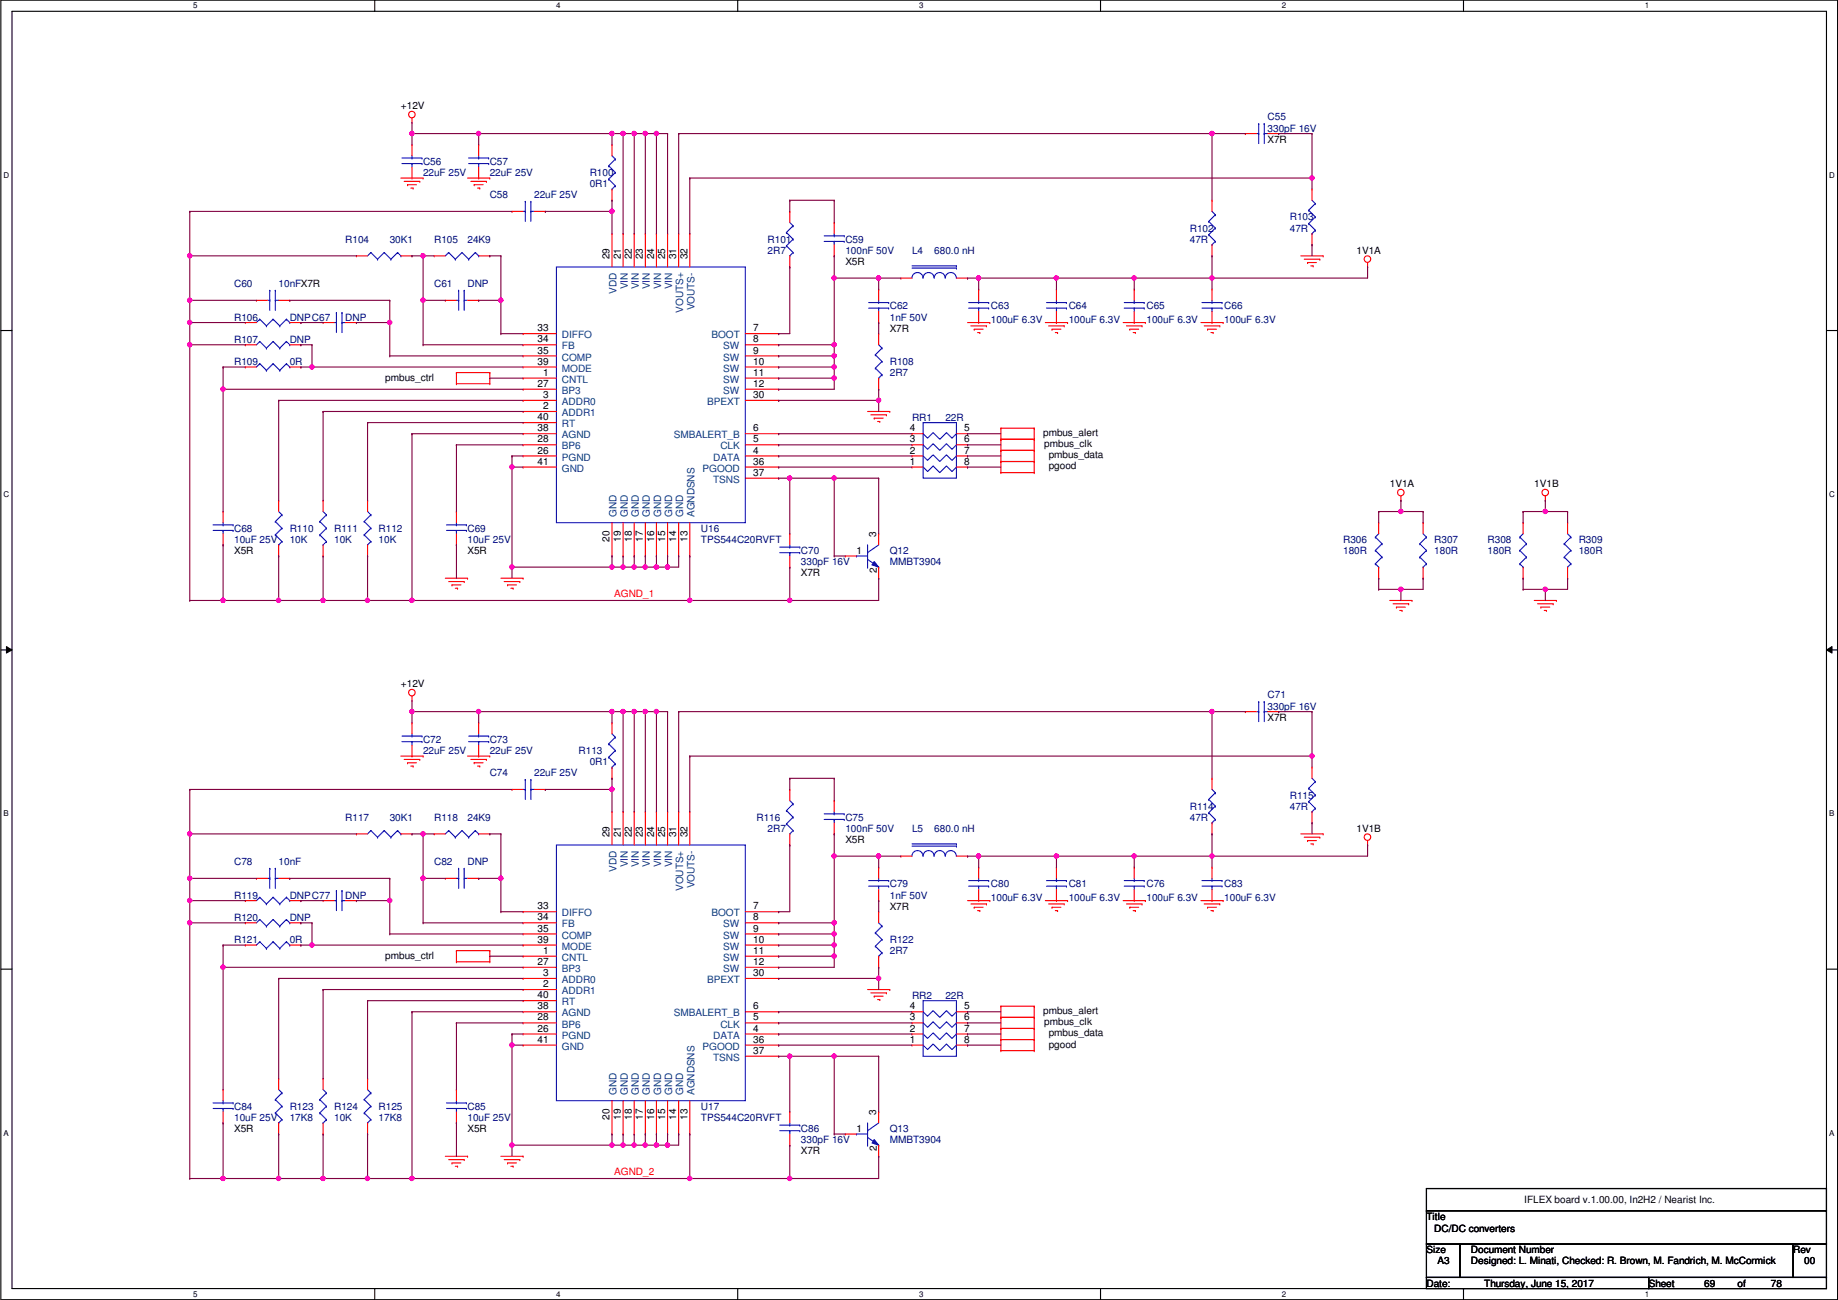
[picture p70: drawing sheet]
<svg xmlns="http://www.w3.org/2000/svg" width="420mm" height="297mm" viewBox="0 0 420 297" stroke-linecap="round" stroke-linejoin="round" font-family="sans-serif">
<defs><g id="words">
<g font-size="2.3">
<text x="91.6" y="25">+12V</text>
<text x="289.8" y="32.6">X7R</text>
<text x="139.3" y="59.2" transform="rotate(-90 139.3 59.2)">29</text>
<text x="141.9" y="59.2" transform="rotate(-90 141.9 59.2)">21</text>
<text x="144.4" y="59.2" transform="rotate(-90 144.4 59.2)">22</text>
<text x="147" y="59.2" transform="rotate(-90 147 59.2)">23</text>
<text x="149.5" y="59.2" transform="rotate(-90 149.5 59.2)">24</text>
<text x="152" y="59.2" transform="rotate(-90 152 59.2)">25</text>
<text x="154.6" y="59.2" transform="rotate(-90 154.6 59.2)">31</text>
<text x="157.1" y="59.2" transform="rotate(-90 157.1 59.2)">32</text>
<text x="310.1" y="58">1V1A</text>
<text x="193.2" y="60.5">X5R</text>
<text x="122.9" y="75.7">33</text>
<text x="172.2" y="75.7">7</text>
<text x="203.4" y="75.8">X7R</text>
<text x="122.9" y="78.2">34</text>
<text x="122.9" y="80.8">35</text>
<text x="122.9" y="83.3">39</text>
<text x="172.2" y="78.2">8</text>
<text x="172.2" y="80.8">9</text>
<text x="172.2" y="83.3">10</text>
<text x="88.1" y="87">pmbus_ctrl</text>
<text x="122.9" y="88.4">27</text>
<text x="124.2" y="85.9">1</text>
<text x="172.2" y="85.9">11</text>
<text x="172.2" y="88.4">12</text>
<text x="124.2" y="90.9">3</text>
<text x="124.2" y="93.5">2</text>
<text x="172.2" y="90.9">30</text>
<text x="122.9" y="96">40</text>
<text x="122.9" y="98.6">38</text>
<text x="122.9" y="101.1">28</text>
<text x="172.2" y="98.6">6</text>
<text x="172.2" y="101.1">5</text>
<text x="208" y="101.1">3</text>
<text x="208" y="98.6">4</text>
<text x="220.4" y="98.6">5</text>
<text x="220.4" y="101.1">6</text>
<text x="238.5" y="99.7">pmbus_alert</text>
<text x="122.9" y="103.6">26</text>
<text x="122.9" y="106.2">41</text>
<text x="172.2" y="103.6">4</text>
<text x="172.2" y="106.2">36</text>
<text x="208" y="106.2">1</text>
<text x="208" y="103.6">2</text>
<text x="220.4" y="103.6">7</text>
<text x="220.4" y="106.2">8</text>
<text x="238.7" y="102.2">pmbus_clk</text>
<text x="239.7" y="104.7">pmbus_data</text>
<text x="239.7" y="107.3">pgood</text>
<text x="172.2" y="108.7">37</text>
<text x="317.7" y="111.3">1V1A</text>
<text x="350.7" y="111.3">1V1B</text>
<text x="139.3" y="123.7" transform="rotate(-90 139.3 123.7)">20</text>
<text x="141.9" y="123.7" transform="rotate(-90 141.9 123.7)">19</text>
<text x="144.4" y="123.7" transform="rotate(-90 144.4 123.7)">18</text>
<text x="147" y="123.7" transform="rotate(-90 147 123.7)">17</text>
<text x="149.5" y="123.7" transform="rotate(-90 149.5 123.7)">16</text>
<text x="152" y="123.7" transform="rotate(-90 152 123.7)">15</text>
<text x="154.6" y="123.7" transform="rotate(-90 154.6 123.7)">14</text>
<text x="157.1" y="123.7" transform="rotate(-90 157.1 123.7)">13</text>
<text x="200.3" y="122.7" transform="rotate(-90 200.3 122.7)">3</text>
<text x="53.5" y="126.6">X5R</text>
<text x="106.9" y="126.6">X5R</text>
<text x="183.1" y="131.7">X7R</text>
<text x="195.8" y="126.6">1</text>
<text x="200.4" y="130.9" transform="rotate(-90 200.4 130.9)">2</text>
<text x="91.6" y="157.1">+12V</text>
<text x="289.8" y="164.7">X7R</text>
<text x="139.3" y="191.3" transform="rotate(-90 139.3 191.3)">29</text>
<text x="141.9" y="191.3" transform="rotate(-90 141.9 191.3)">21</text>
<text x="144.4" y="191.3" transform="rotate(-90 144.4 191.3)">22</text>
<text x="147" y="191.3" transform="rotate(-90 147 191.3)">23</text>
<text x="149.5" y="191.3" transform="rotate(-90 149.5 191.3)">24</text>
<text x="152" y="191.3" transform="rotate(-90 152 191.3)">25</text>
<text x="154.6" y="191.3" transform="rotate(-90 154.6 191.3)">31</text>
<text x="157.1" y="191.3" transform="rotate(-90 157.1 191.3)">32</text>
<text x="310.1" y="190.1">1V1B</text>
<text x="193.2" y="192.6">X5R</text>
<text x="122.9" y="207.8">33</text>
<text x="172.2" y="207.8">7</text>
<text x="203.4" y="207.9">X7R</text>
<text x="122.9" y="210.3">34</text>
<text x="122.9" y="212.9">35</text>
<text x="122.9" y="215.4">39</text>
<text x="172.2" y="210.3">8</text>
<text x="172.2" y="212.9">9</text>
<text x="172.2" y="215.4">10</text>
<text x="88.1" y="219">pmbus_ctrl</text>
<text x="122.9" y="220.5">27</text>
<text x="124.2" y="217.9">1</text>
<text x="172.2" y="217.9">11</text>
<text x="172.2" y="220.5">12</text>
<text x="124.2" y="223">3</text>
<text x="124.2" y="225.6">2</text>
<text x="172.2" y="223">30</text>
<text x="122.9" y="228.1">40</text>
<text x="122.9" y="230.6">38</text>
<text x="122.9" y="233.2">28</text>
<text x="172.2" y="230.6">6</text>
<text x="172.2" y="233.2">5</text>
<text x="208" y="233.2">3</text>
<text x="208" y="230.6">4</text>
<text x="220.4" y="230.6">5</text>
<text x="220.4" y="233.2">6</text>
<text x="238.5" y="231.7">pmbus_alert</text>
<text x="122.9" y="235.7">26</text>
<text x="122.9" y="238.3">41</text>
<text x="172.2" y="235.7">4</text>
<text x="172.2" y="238.3">36</text>
<text x="208" y="238.3">1</text>
<text x="208" y="235.7">2</text>
<text x="220.4" y="235.7">7</text>
<text x="220.4" y="238.3">8</text>
<text x="238.7" y="234.3">pmbus_clk</text>
<text x="239.7" y="236.8">pmbus_data</text>
<text x="239.7" y="239.4">pgood</text>
<text x="172.2" y="240.8">37</text>
<text x="139.3" y="255.8" transform="rotate(-90 139.3 255.8)">20</text>
<text x="141.9" y="255.8" transform="rotate(-90 141.9 255.8)">19</text>
<text x="144.4" y="255.8" transform="rotate(-90 144.4 255.8)">18</text>
<text x="147" y="255.8" transform="rotate(-90 147 255.8)">17</text>
<text x="149.5" y="255.8" transform="rotate(-90 149.5 255.8)">16</text>
<text x="152" y="255.8" transform="rotate(-90 152 255.8)">15</text>
<text x="154.6" y="255.8" transform="rotate(-90 154.6 255.8)">14</text>
<text x="157.1" y="255.8" transform="rotate(-90 157.1 255.8)">13</text>
<text x="200.3" y="254.8" transform="rotate(-90 200.3 254.8)">3</text>
<text x="53.5" y="258.7">X5R</text>
<text x="106.9" y="258.7">X5R</text>
<text x="183.1" y="263.7">X7R</text>
<text x="195.8" y="258.7">1</text>
<text x="200.4" y="262.9" transform="rotate(-90 200.4 262.9)">2</text>
<text x="348.4" y="274.9">IFLEX board v.1.00.00, In2H2 / Nearist Inc.</text>
<text x="326.1" y="278.7">Title</text>
<text x="327.9" y="281.5">DC/DC converters</text>
<text x="326.1" y="286.3">Size</text>
<text x="336.2" y="286.3">Document Number</text>
<text x="409.9" y="286.3">Rev</text>
<text x="326.1" y="294">Date:</text>
<text x="328.6" y="288.9">A3</text>
<text x="336.2" y="288.9">Designed: L. Minati, Checked: R. Brown, M. Fandrich, M. McCormick</text>
<text x="339.3" y="294">Thursday, June 15, 2017</text>
<text x="376.9" y="294">Sheet</text>
<text x="389.6" y="294">69</text>
<text x="397.2" y="294">of</text>
<text x="404.8" y="294">78</text>
<text x="412.4" y="288.9">00</text>
</g>
<g font-size="2.3" fill="#000080">
<text x="289.8" y="27.5">C55</text>
<text x="289.8" y="30.1">330pF 16V</text>
<text x="96.7" y="37.7">C56</text>
<text x="96.7" y="40.2">22uF 25V</text>
<text x="112" y="37.7">C57</text>
<text x="112" y="40.2">22uF 25V</text>
<text x="134.8" y="40.2">R100</text>
<text x="112" y="45.3">C58</text>
<text x="122.1" y="45.3">22uF 25V</text>
<text x="134.8" y="42.8">0R1</text>
<text x="272" y="52.9">R102</text>
<text x="294.8" y="50.4">R103</text>
<text x="294.8" y="52.9">47R</text>
<text x="78.9" y="55.5">R104</text>
<text x="89.1" y="55.5">30K1</text>
<text x="99.3" y="55.5">R105</text>
<text x="106.9" y="55.5">24K9</text>
<text x="175.5" y="55.5">R101</text>
<text x="175.5" y="58">2R7</text>
<text x="193.2" y="55.5">C59</text>
<text x="193.2" y="58">100nF 50V</text>
<text x="208.5" y="58">L4</text>
<text x="213.6" y="58">680.0 nH</text>
<text x="272" y="55.5">47R</text>
<text x="53.5" y="65.6">C60</text>
<text x="63.7" y="65.6">10nFX7R</text>
<text x="99.3" y="65.6">C61</text>
<text x="106.9" y="65.6">DNP</text>
<text x="203.4" y="70.7">C62</text>
<text x="226.5" y="70.7">C63</text>
<text x="244.3" y="70.7">C64</text>
<text x="262.1" y="70.7">C65</text>
<text x="279.9" y="70.7">C66</text>
<text x="53.5" y="73.2">R106</text>
<text x="66.2" y="73.2">DNPC67</text>
<text x="78.9" y="73.2">DNP</text>
<text x="203.4" y="73.2">1nF 50V</text>
<text x="226.5" y="73.7">100uF 6.3V</text>
<text x="244.3" y="73.7">100uF 6.3V</text>
<text x="262.1" y="73.7">100uF 6.3V</text>
<text x="279.9" y="73.7">100uF 6.3V</text>
<text x="53.5" y="78.3">R107</text>
<text x="53.5" y="83.4">R109</text>
<text x="66.2" y="78.3">DNP</text>
<text x="66.2" y="83.4">0R</text>
<text x="203.4" y="83.4">R108</text>
<text x="203.4" y="85.9">2R7</text>
<text x="208.5" y="96.1">RR1</text>
<text x="216.1" y="96.1">22R</text>
<text x="53.5" y="121.5">C68</text>
<text x="53.5" y="124">10uF 25V</text>
<text x="66.2" y="121.5">R110</text>
<text x="66.2" y="124">10K</text>
<text x="76.4" y="121.5">R111</text>
<text x="76.4" y="124">10K</text>
<text x="86.6" y="121.5">R112</text>
<text x="86.6" y="124">10K</text>
<text x="106.9" y="121.5">C69</text>
<text x="106.9" y="124">10uF 25V</text>
<text x="160.2" y="124">TPS544C20RVFT</text>
<text x="160.2" y="121.5">U16</text>
<text x="307" y="124">R306</text>
<text x="327.9" y="124">R307</text>
<text x="340.1" y="124">R308</text>
<text x="360.9" y="124">R309</text>
<text x="183.1" y="126.6">C70</text>
<text x="183.1" y="129.1">330pF 16V</text>
<text x="203.4" y="126.6">Q12</text>
<text x="203.4" y="129.1">MMBT3904</text>
<text x="307" y="126.6">180R</text>
<text x="327.9" y="126.6">180R</text>
<text x="340.1" y="126.6">180R</text>
<text x="360.9" y="126.6">180R</text>
<text x="289.8" y="159.6">C71</text>
<text x="289.8" y="162.1">330pF 16V</text>
<text x="96.7" y="169.8">C72</text>
<text x="96.7" y="172.3">22uF 25V</text>
<text x="112" y="169.8">C73</text>
<text x="112" y="172.3">22uF 25V</text>
<text x="132.3" y="172.3">R113</text>
<text x="112" y="177.4">C74</text>
<text x="122.1" y="177.4">22uF 25V</text>
<text x="134.8" y="174.8">0R1</text>
<text x="272" y="185">R114</text>
<text x="294.8" y="182.5">R115</text>
<text x="294.8" y="185">47R</text>
<text x="78.9" y="187.5">R117</text>
<text x="89.1" y="187.5">30K1</text>
<text x="99.3" y="187.5">R118</text>
<text x="106.9" y="187.5">24K9</text>
<text x="172.9" y="187.5">R116</text>
<text x="175.5" y="190.1">2R7</text>
<text x="193.2" y="187.5">C75</text>
<text x="193.2" y="190.1">100nF 50V</text>
<text x="208.5" y="190.1">L5</text>
<text x="213.6" y="190.1">680.0 nH</text>
<text x="272" y="187.5">47R</text>
<text x="53.5" y="197.7">C78</text>
<text x="63.7" y="197.7">10nF</text>
<text x="99.3" y="197.7">C82</text>
<text x="106.9" y="197.7">DNP</text>
<text x="203.4" y="202.8">C79</text>
<text x="226.5" y="202.8">C80</text>
<text x="244.3" y="202.8">C81</text>
<text x="262.1" y="202.8">C76</text>
<text x="279.9" y="202.8">C83</text>
<text x="53.5" y="205.3">R119</text>
<text x="66.2" y="205.3">DNPC77</text>
<text x="78.9" y="205.3">DNP</text>
<text x="203.4" y="205.3">1nF 50V</text>
<text x="226.5" y="205.8">100uF 6.3V</text>
<text x="244.3" y="205.8">100uF 6.3V</text>
<text x="262.1" y="205.8">100uF 6.3V</text>
<text x="279.9" y="205.8">100uF 6.3V</text>
<text x="53.5" y="210.4">R120</text>
<text x="53.5" y="215.5">R121</text>
<text x="66.2" y="210.4">DNP</text>
<text x="66.2" y="215.5">0R</text>
<text x="203.4" y="215.5">R122</text>
<text x="203.4" y="218">2R7</text>
<text x="208.5" y="228.2">RR2</text>
<text x="216.1" y="228.2">22R</text>
<text x="53.5" y="253.6">C84</text>
<text x="53.5" y="256.1">10uF 25V</text>
<text x="66.2" y="253.6">R123</text>
<text x="66.2" y="256.1">17K8</text>
<text x="76.4" y="253.6">R124</text>
<text x="76.4" y="256.1">10K</text>
<text x="86.6" y="253.6">R125</text>
<text x="86.6" y="256.1">17K8</text>
<text x="106.9" y="253.6">C85</text>
<text x="106.9" y="256.1">10uF 25V</text>
<text x="160.2" y="256.1">TPS544C20RVFT</text>
<text x="160.2" y="253.6">U17</text>
<text x="183.1" y="258.7">C86</text>
<text x="183.1" y="261.2">330pF 16V</text>
<text x="203.4" y="258.7">Q13</text>
<text x="203.4" y="261.2">MMBT3904</text>
</g>
<g font-size="2.3" fill="#004080">
<text x="141" y="67.1" transform="rotate(-90 141 67.1)">VDD</text>
<text x="143.5" y="66.1" transform="rotate(-90 143.5 66.1)">VIN</text>
<text x="146" y="66.1" transform="rotate(-90 146 66.1)">VIN</text>
<text x="148.6" y="66.1" transform="rotate(-90 148.6 66.1)">VIN</text>
<text x="151.1" y="66.1" transform="rotate(-90 151.1 66.1)">VIN</text>
<text x="153.7" y="66.1" transform="rotate(-90 153.7 66.1)">VIN</text>
<text x="156.2" y="71.5" transform="rotate(-90 156.2 71.5)">VOUTS+</text>
<text x="158.7" y="70.9" transform="rotate(-90 158.7 70.9)">VOUTS-</text>
<text x="128.5" y="77.3">DIFFO</text>
<text x="162.6" y="77.3">BOOT</text>
<text x="128.5" y="79.8">FB</text>
<text x="128.5" y="82.4">COMP</text>
<text x="165.3" y="79.8">SW</text>
<text x="165.3" y="82.4">SW</text>
<text x="128.5" y="84.9">MODE</text>
<text x="128.5" y="87.5">CNTL</text>
<text x="165.3" y="84.9">SW</text>
<text x="165.3" y="87.5">SW</text>
<text x="128.5" y="90">BP3</text>
<text x="128.5" y="92.5">ADDR0</text>
<text x="128.5" y="95.1">ADDR1</text>
<text x="161.7" y="92.5">BPEXT</text>
<text x="165.3" y="90">SW</text>
<text x="128.5" y="97.6">RT</text>
<text x="128.5" y="100.2">AGND</text>
<text x="154" y="100.2">SMBALERT_B</text>
<text x="128.5" y="102.7">BP6</text>
<text x="128.5" y="105.2">PGND</text>
<text x="128.5" y="107.8">GND</text>
<text x="160.6" y="107.8">PGOOD</text>
<text x="163" y="105.2">DATA</text>
<text x="164.7" y="102.7">CLK</text>
<text x="163" y="110.3">TSNS</text>
<text x="141" y="118.2" transform="rotate(-90 141 118.2)">GND</text>
<text x="143.5" y="118.2" transform="rotate(-90 143.5 118.2)">GND</text>
<text x="146" y="118.2" transform="rotate(-90 146 118.2)">GND</text>
<text x="148.6" y="118.2" transform="rotate(-90 148.6 118.2)">GND</text>
<text x="151.1" y="118.2" transform="rotate(-90 151.1 118.2)">GND</text>
<text x="153.7" y="118.2" transform="rotate(-90 153.7 118.2)">GND</text>
<text x="156.2" y="118.2" transform="rotate(-90 156.2 118.2)">GND</text>
<text x="158.7" y="118.2" transform="rotate(-90 158.7 118.2)">AGNDSNS</text>
<text x="141" y="199.2" transform="rotate(-90 141 199.2)">VDD</text>
<text x="143.5" y="198.2" transform="rotate(-90 143.5 198.2)">VIN</text>
<text x="146" y="198.2" transform="rotate(-90 146 198.2)">VIN</text>
<text x="148.6" y="198.2" transform="rotate(-90 148.6 198.2)">VIN</text>
<text x="151.1" y="198.2" transform="rotate(-90 151.1 198.2)">VIN</text>
<text x="153.7" y="198.2" transform="rotate(-90 153.7 198.2)">VIN</text>
<text x="156.2" y="203.6" transform="rotate(-90 156.2 203.6)">VOUTS+</text>
<text x="158.7" y="203" transform="rotate(-90 158.7 203)">VOUTS-</text>
<text x="128.5" y="209.4">DIFFO</text>
<text x="162.6" y="209.4">BOOT</text>
<text x="128.5" y="211.9">FB</text>
<text x="128.5" y="214.5">COMP</text>
<text x="165.3" y="211.9">SW</text>
<text x="165.3" y="214.5">SW</text>
<text x="128.5" y="217">MODE</text>
<text x="128.5" y="219.5">CNTL</text>
<text x="165.3" y="217">SW</text>
<text x="165.3" y="219.5">SW</text>
<text x="128.5" y="222.1">BP3</text>
<text x="128.5" y="224.6">ADDR0</text>
<text x="128.5" y="227.2">ADDR1</text>
<text x="161.7" y="224.6">BPEXT</text>
<text x="165.3" y="222.1">SW</text>
<text x="128.5" y="229.7">RT</text>
<text x="128.5" y="232.2">AGND</text>
<text x="154" y="232.2">SMBALERT_B</text>
<text x="128.5" y="234.8">BP6</text>
<text x="128.5" y="237.3">PGND</text>
<text x="128.5" y="239.9">GND</text>
<text x="160.6" y="239.9">PGOOD</text>
<text x="163" y="237.3">DATA</text>
<text x="164.7" y="234.8">CLK</text>
<text x="163" y="242.4">TSNS</text>
<text x="141" y="250.2" transform="rotate(-90 141 250.2)">GND</text>
<text x="143.5" y="250.2" transform="rotate(-90 143.5 250.2)">GND</text>
<text x="146" y="250.2" transform="rotate(-90 146 250.2)">GND</text>
<text x="148.6" y="250.2" transform="rotate(-90 148.6 250.2)">GND</text>
<text x="151.1" y="250.2" transform="rotate(-90 151.1 250.2)">GND</text>
<text x="153.7" y="250.2" transform="rotate(-90 153.7 250.2)">GND</text>
<text x="156.2" y="250.2" transform="rotate(-90 156.2 250.2)">GND</text>
<text x="158.7" y="250.2" transform="rotate(-90 158.7 250.2)">AGNDSNS</text>
</g>
<g font-size="2.3" fill="#f00">
<text x="140.4" y="136.5">AGND_1</text>
<text x="140.4" y="268.6">AGND_2</text>
</g>
<g font-size="1.8">
<text x="44.2" y="1.9">5</text>
<text x="127.1" y="1.9">4</text>
<text x="210.1" y="1.9">3</text>
<text x="293" y="1.9">2</text>
<text x="376" y="1.9">1</text>
<text x=".8" y="40.6">D</text>
<text x="418.2" y="40.6">D</text>
<text x=".8" y="113.6">C</text>
<text x="418.2" y="113.6">C</text>
<text x=".8" y="186.6">B</text>
<text x="418.2" y="186.6">B</text>
<text x=".8" y="259.5">A</text>
<text x="418.2" y="259.5">A</text>
<text x="44.2" y="296.3">5</text>
<text x="127.1" y="296.3">4</text>
<text x="210.1" y="296.3">3</text>
<text x="293" y="296.3">2</text>
<text x="376" y="296.3">1</text>
</g>
</g></defs>
<path d="M.2 0h419.9v297h-419.9zM2.7 2.6h414.8v291.8h-414.8z" fill="none" stroke="#000" stroke-width=".25"/>
<g fill="#fff">
<path d="M44.2 .3h1v2h-1z"/>
<path d="M44.2 294.7h1v2h-1z"/>
</g>
<path d="M85.7 0v2.6M85.7 294.4v2.6" fill="none" stroke="#000" stroke-width=".25"/>
<g fill="#fff">
<path d="M127.1 .3h1v2h-1z"/>
<path d="M127.1 294.7h1v2h-1z"/>
</g>
<path d="M168.6 0v2.6M168.6 294.4v2.6" fill="none" stroke="#000" stroke-width=".25"/>
<g fill="#fff">
<path d="M210.1 .3h1v2h-1z"/>
<path d="M210.1 294.7h1v2h-1z"/>
</g>
<path d="M251.6 0v2.6M251.6 294.4v2.6" fill="none" stroke="#000" stroke-width=".25"/>
<g fill="#fff">
<path d="M293 .3h1v2h-1z"/>
<path d="M293 294.7h1v2h-1z"/>
</g>
<path d="M334.5 0v2.6M334.5 294.4v2.6" fill="none" stroke="#000" stroke-width=".25"/>
<g fill="#fff">
<path d="M376 .3h1v2h-1z"/>
<path d="M376 294.7h1v2h-1z"/>
<path d="M.8 39h1.3v2h-1.3z"/>
<path d="M418.2 39h1.2v2h-1.2z"/>
<path d="M.8 112h1.3v2h-1.3z"/>
<path d="M418.2 112h1.2v2h-1.2z"/>
</g>
<path d="M.2 75.5h2.5M417.5 75.5h2.6" fill="none" stroke="#000" stroke-width=".25"/>
<g fill="#fff">
<path d="M.8 185h1.2v1.9h-1.2z"/>
<path d="M418.2 185h1.1v1.9h-1.1z"/>
</g>
<path d="M.2 148.5h2.5M417.5 148.5h2.6" fill="none" stroke="#000" stroke-width=".25"/>
<path d="M1.5 147.7l1.2 .8-1.2 .7zM417.5 148.5l1.3-.8v1.5z" fill="#000"/>
<path d="M1.5 147.7l1.2 .8-1.2 .7zM417.5 148.5l1.3-.8v1.5z" fill="none" stroke="#000" stroke-width=".23"/>
<g fill="#fff">
<path d="M.8 257.9h1.2v2h-1.2z"/>
<path d="M418.2 257.9h1.1v2h-1.1z"/>
</g>
<path d="M.2 221.4h2.5M417.5 221.4h2.6M326.1 271.6h91.4v5h-91.4zM326.1 276.6h91.4v7.7h-91.4zM326.1 284.3h7.6v7.6h-7.6zM326.1 291.9h50.8v2.5h-50.8zM333.7 284.3h76.2v7.6h-76.2zM376.9 291.9h40.6v2.5h-40.6zM409.9 284.3h7.6v7.6h-7.6z" fill="none" stroke="#000" stroke-width=".25"/>
<g fill="none" stroke="#f00" stroke-width=".25">
<path d="M94.2 28h.1M94.2 33.1h.1M94.2 27v1M94.2 33.1v2.5M94.2 38.1v2.6M109.4 33.1h.1M109.4 33.1v2.5M109.4 38.1v2.6M139.9 33.1h.1M139.9 33.1v2.5M284.7 30.5h.1M284.7 30.5h2.5"/>
<path d="M289.8 30.5h2.5M292.3 30.5h.1M91.6 40.7h5.1M92.4 41.4h3.6M93.2 42.2h.1M93.2 42.2h2M93.9 43h.5M94.2 40.7h.1M94.4 43h.1M96 41.4h.1M96.7 40.7h.1M99.3 58.5h.1"/>
<path d="M99.3 58.5h2.5M106.9 40.7h5.1M107.6 41.4h3.6M108.4 42.2h.1M108.4 42.2h2M109.2 43h.5M109.4 40.7h.1M109.4 58.5h2.6M109.7 43h.1M111.2 41.4h.1M112 40.7h.1M112 58.5h.1"/>
<path d="M117 48.3h.1M117 48.3h2.6M122.1 48.3h2.6M124.7 48.3h.1M139.9 45.8h.1M139.9 53.4h.1M139.9 43.2v2.6M139.9 53.4v7.6M142.4 53.4h.1M142.4 53.4v7.6M145 53.4h.1M145 53.4v7.6"/>
<path d="M147.5 53.4h.1M147.5 53.4v7.6M150.1 53.4h.1M150.1 53.4v7.6M152.6 53.4h.1M152.6 53.4v7.6M155.1 53.4h.1M155.1 53.4v7.6M157.7 53.4h.1M157.7 53.4v7.6M180.5 48.3h.1M180.5 48.3v2.5"/>
<path d="M180.5 58.5v2.5M190.7 50.8h.1M190.7 58.5h.1M190.7 50.8v2.6M190.7 55.9v2.6M277.1 45.8h.1M277.1 58.5h.1M277.1 45.8v2.5M277.1 55.9v2.6M297.4 58.5h5.1M298.1 59.2h3.6M298.9 60h.1"/>
<path d="M298.9 60h2M299.9 43.2h.1M299.9 55.9h.1M299.9 43.2v2.6M299.9 53.4v2.5M301.7 59.2h.1M302.5 58.5h.1M312.6 60v1M56.1 78.8h.1M56.1 73.7h.1M56.1 73.7h2.5M56.1 78.8h2.5"/>
<path d="M58.6 68.6h.1M58.6 68.6h2.6M63.7 68.6h2.5M66.2 68.6h.1M66.2 73.7h2.6M66.2 78.8h2.6M68.8 78.8h.1M68.8 73.7h.1M73.9 73.7h.1M73.9 73.7h2.5M78.9 73.7h2.6M81.5 73.7h.1"/>
<path d="M101.8 68.6h.1M101.8 68.6h2.5M106.9 68.6h2.5M109.4 68.6h.1M119.6 76.2h.1M119.6 78.8h.1M119.6 78.8h7.6M119.6 76.2h7.6M170.4 78.8h7.6M170.4 76.2h7.6M178 76.2h.1M178 78.8h.1"/>
<path d="M180.5 61h.1M200.9 66.1h.1M200.9 73.7h.1M200.9 66.1v2.5M200.9 71.2v2.5M205.9 63.5h.1M205.9 63.5h2.6M218.6 63.5h2.6M221.2 63.5h.1M221.2 73.7h5.1M221.9 74.5h3.6M222.7 75.2h.1"/>
<path d="M222.7 75.2h2M223.5 76h.5M223.7 66.1h.1M223.7 73.7h.1M223.7 66.1v2.5M223.7 71.2v2.5M224 76h.1M225.5 74.5h.1M226.3 73.7h.1M239 73.7h5M239.7 74.5h3.6M240.5 75.2h.1"/>
<path d="M240.5 75.2h2M241.2 76h.6M241.5 66.1h.1M241.5 73.7h.1M241.5 66.1v2.5M241.5 71.2v2.5M241.8 76h.1M243.3 74.5h.1M244 73.7h.1M256.7 73.7h5.1M257.5 74.5h3.6M258.3 75.2h.1"/>
<path d="M258.3 75.2h2M259 76h.5M259.3 66.1h.1M259.3 73.7h.1M259.3 66.1v2.5M259.3 71.2v2.5M259.5 76h.1M261.1 74.5h.1M261.8 73.7h.1M274.5 73.7h5.1M275.3 74.5h3.5M276 75.2h.1"/>
<path d="M276 75.2h2.1M276.8 76h.5M277.1 66.1h.1M277.1 73.7h.1M277.1 66.1v2.5M277.1 71.2v2.5M277.3 76h.1M278.8 74.5h.1M279.6 73.7h.1M299.7 60.7h.5M300.2 60.7h.1M312.6 61h.1"/>
<path d="M56.1 83.9h.1M56.1 83.9h2.5M66.2 83.9h2.6M68.8 83.9h.1M104.3 87.7h.1M104.3 85.1h.1M104.3 85.1h7.7M104.3 87.7h7.7M104.3 85.1v2.6M112 85.1h.1M112 87.7h.1M112 85.1v2.6"/>
<path d="M119.6 81.3h.1M119.6 83.9h.1M119.6 86.4h.1M119.6 88.9h.1M119.6 91.5h.1M119.6 94h.1M119.6 96.6h.1M119.6 99.1h.1M119.6 94h7.6M119.6 83.9h7.6M119.6 81.3h7.6M119.6 86.4h7.6"/>
<path d="M119.6 88.9h7.6M119.6 91.5h7.6M119.6 96.6h7.6M119.6 99.1h7.6M170.4 83.9h7.6M170.4 81.3h7.6M170.4 86.4h7.6M170.4 88.9h7.6M170.4 91.5h7.6M170.4 99.1h7.6M178 81.3h.1M178 83.9h.1"/>
<path d="M178 86.4h.1M178 88.9h.1M178 91.5h.1M178 99.1h.1M198.3 94h5.1M199.1 94.8h3.5M199.8 95.5h.1M199.8 95.5h2.1M200.6 96.3h.5M201.1 96.3h.1M202.6 94.8h.1M203.4 94h.1"/>
<path d="M228.8 97.8h.1M228.8 97.8v10.2M228.8 97.8h7.6M236.4 97.8h.1M236.4 97.8v10.2M51 116.9h.1M51 116.9v2.5M63.7 114.3h.1M63.7 114.3v2.6M73.9 114.3h.1M73.9 114.3v2.6M84 114.3h.1"/>
<path d="M84 114.3v2.6M104.3 116.9h.1M104.3 116.9v2.5M119.6 101.6h.1M119.6 104.2h.1M119.6 106.7h.1M119.6 101.6h7.6M119.6 104.2h7.6M119.6 106.7h7.6M139.9 119.4v7.6M142.4 119.4v7.6M145 119.4v7.6"/>
<path d="M147.5 119.4v7.6M150.1 119.4v7.6M152.6 119.4v7.6M155.1 119.4v7.6M157.7 119.4v7.6M170.4 101.6h7.6M170.4 104.2h7.6M170.4 106.7h7.6M170.4 109.3h7.6M178 101.6h.1M178 104.2h.1M178 106.7h.1"/>
<path d="M178 109.3h.1M228.8 100.4h.1M228.8 102.9h.1M228.8 105.5h.1M228.8 108h.1M228.8 100.4h7.6M228.8 102.9h7.6M228.8 105.5h7.6M228.8 108h7.6M236.4 102.9h.1M236.4 100.4h.1M236.4 105.5h.1"/>
<path d="M236.4 108h.1M320.2 114.3h.1M320.2 113.3v1M348.2 119.4h.1M348.2 119.4v2.6M353.3 114.3h.1M353.3 113.3v1M358.3 119.4h.1M358.3 119.4v2.6M51 124.5h.1M51 122v2.5M63.7 127h.1"/>
<path d="M63.7 124.5v2.5M73.9 127h.1M73.9 124.5v2.5M84 127h.1M84 124.5v2.5M101.8 132.1h5.1M102.6 132.9h3.5M103.3 133.6h.1M103.3 133.6h2.1M104.1 134.4h.5M104.3 124.5h.1M104.3 122v2.5"/>
<path d="M104.6 134.4h.1M106.1 132.9h.1M106.9 132.1h.1M114.5 132.1h5.1M115.3 132.9h3.5M116 133.6h.1M116 133.6h2.1M116.8 134.4h.5M117.3 134.4h.1M118.8 132.9h.1M119.6 132.1h.1M139.9 127h.1"/>
<path d="M142.4 127h.1M145 127h.1M147.5 127h.1M150.1 127h.1M152.6 127h.1M155.1 127h.1M157.7 127h.1M180.5 122h.1M180.5 129.6h.1M180.5 122v2.5M180.5 127v2.6M317.7 137.2h5.1"/>
<path d="M318.5 138h3.5M319.2 138.7h.1M319.2 138.7h2.1M320 139.5h.5M320.5 139.5h.1M322 138h.1M322.8 137.2h.1M348.2 132.1h.1M348.2 129.6v2.5M350.7 137.2h5.1M351.5 138h3.5M352.2 138.7h.1"/>
<path d="M352.2 138.7h2.1M353 139.5h.5M353.5 139.5h.1M355 138h.1M355.8 137.2h.1M358.3 132.1h.1M358.3 129.6v2.5M94.2 159v1.1M91.6 172.8h5.1M92.4 173.5h3.6M93.2 174.3h.1M93.2 174.3h2"/>
<path d="M93.9 175h.5M94.2 160.1h.1M94.2 165.1h.1M94.2 172.8h.1M94.2 165.1v2.6M94.2 170.2v2.6M94.4 175h.1M96 173.5h.1M96.7 172.8h.1M106.9 172.8h5.1M107.6 173.5h3.6M108.4 174.3h.1"/>
<path d="M108.4 174.3h2M109.2 175h.5M109.4 165.1h.1M109.4 172.8h.1M109.4 165.1v2.6M109.4 170.2v2.6M109.7 175h.1M111.2 173.5h.1M112 172.8h.1M277.1 177.8h.1M277.1 177.8v2.6M284.7 162.6h.1"/>
<path d="M284.7 162.6h2.5M289.8 162.6h2.5M292.3 162.6h.1M299.9 175.3h.1M299.9 175.3v2.5M81.5 190.5h.1M81.5 190.5h2.5M91.6 190.5h2.6M94.2 190.5h.1M99.3 190.5h.1M99.3 190.5h2.5M109.4 190.5h2.6"/>
<path d="M112 190.5h.1M117 180.4h.1M117 180.4h2.6M122.1 180.4h2.6M124.7 180.4h.1M139.9 185.5h.1M139.9 185.5v7.6M142.4 185.5h.1M142.4 185.5v7.6M145 185.5h.1M145 185.5v7.6M147.5 185.5h.1"/>
<path d="M147.5 185.5v7.6M150.1 185.5h.1M150.1 185.5v7.6M152.6 185.5h.1M152.6 185.5v7.6M155.1 185.5h.1M155.1 185.5v7.6M157.7 185.5h.1M157.7 185.5v7.6M180.5 180.4h.1M180.5 193.1h.1M180.5 180.4v2.5"/>
<path d="M180.5 190.5v2.6M190.7 182.9h.1M190.7 190.5h.1M190.7 182.9v2.6M190.7 188v2.5M200.9 198.2h.1M200.9 198.2v2.5M205.9 195.6h.1M205.9 195.6h2.6M218.6 195.6h2.6M221.2 195.6h.1M223.7 198.2h.1"/>
<path d="M223.7 198.2v2.5M241.5 198.2h.1M241.5 198.2v2.5M277.1 190.5h.1M277.1 198.2h.1M277.1 188v2.5M277.1 198.2v2.5M297.4 190.5h5.1M298.1 191.3h3.6M298.9 192.1h.1M298.9 192.1h2M299.7 192.8h.5"/>
<path d="M299.9 188h.1M299.9 185.5v2.5M300.2 192.8h.1M301.7 191.3h.1M302.5 190.5h.1M312.6 193.1h.1M312.6 192.1v1M56.1 205.8h.1M56.1 205.8h2.5M58.6 200.7h.1M58.6 200.7h2.6M63.7 200.7h2.5"/>
<path d="M66.2 200.7h.1M66.2 205.8h2.6M68.8 205.8h.1M101.8 200.7h.1M101.8 200.7h2.5M104.3 219.8h.1M104.3 217.2h.1M104.3 217.2v2.6M104.3 217.2h7.7M104.3 219.8h7.7M106.9 200.7h2.5M109.4 200.7h.1"/>
<path d="M112 217.2h.1M112 219.8h.1M112 217.2v2.6M119.6 208.3h.1M119.6 210.9h.1M119.6 213.4h.1M119.6 215.9h.1M119.6 218.5h.1M119.6 208.3h7.6M119.6 210.9h7.6M119.6 213.4h7.6M119.6 215.9h7.6"/>
<path d="M119.6 218.5h7.6M170.4 208.3h7.6M170.4 210.9h7.6M170.4 213.4h7.6M170.4 215.9h7.6M170.4 218.5h7.6M178 208.3h.1M178 210.9h.1M178 213.4h.1M178 215.9h.1M178 218.5h.1M200.9 205.8h.1"/>
<path d="M200.9 208.3h.1M200.9 203.2v2.6M200.9 208.3v2.6M200.9 218.5v2.5M221.2 205.8h5.1M221.9 206.5h3.6M222.7 207.3h.1M222.7 207.3h2M223.5 208.1h.5M223.7 205.8h.1M223.7 203.2v2.6M224 208.1h.1"/>
<path d="M225.5 206.5h.1M226.3 205.8h.1M239 205.8h5M239.7 206.5h3.6M240.5 207.3h.1M240.5 207.3h2M241.2 208.1h.6M241.5 205.8h.1M241.5 203.2v2.6M241.8 208.1h.1M243.3 206.5h.1M244 205.8h.1"/>
<path d="M256.7 205.8h5.1M257.5 206.5h3.6M258.3 207.3h.1M258.3 207.3h2M259 208.1h.5M259.5 208.1h.1M261.1 206.5h.1M261.8 205.8h.1M274.5 205.8h5.1M275.3 206.5h3.5M276 207.3h.1M276 207.3h2.1"/>
<path d="M276.8 208.1h.5M277.1 205.8h.1M277.1 203.2v2.6M277.3 208.1h.1M278.8 206.5h.1M279.6 205.8h.1M119.6 221h.1M119.6 223.6h.1M119.6 226.1h.1M119.6 228.6h.1M119.6 231.2h.1M119.6 233.7h.1"/>
<path d="M119.6 236.3h.1M119.6 238.8h.1M119.6 226.1h7.6M119.6 238.8h7.6M119.6 236.3h7.6M119.6 233.7h7.6M119.6 231.2h7.6M119.6 221h7.6M119.6 223.6h7.6M119.6 228.6h7.6M170.4 238.8h7.6M170.4 236.3h7.6"/>
<path d="M170.4 233.7h7.6M170.4 231.2h7.6M170.4 221h7.6M170.4 223.6h7.6M178 221h.1M178 223.6h.1M178 231.2h.1M178 233.7h.1M178 236.3h.1M178 238.8h.1M198.3 226.1h5.1M199.1 226.9h3.5"/>
<path d="M199.8 227.6h.1M199.8 227.6h2.1M200.6 228.4h.5M200.9 221h.1M201.1 228.4h.1M202.6 226.9h.1M203.4 226.1h.1M208.5 238.8h.1M208.5 236.3h.1M208.5 233.7h.1M208.5 231.2h.1M208.5 238.8h2.5"/>
<path d="M208.5 236.3h2.5M208.5 233.7h2.5M208.5 231.2h2.5M218.6 238.8h2.6M218.6 236.3h2.6M218.6 233.7h2.6M218.6 231.2h2.6M221.2 231.2h.1M221.2 233.7h.1M221.2 236.3h.1M221.2 238.8h.1M228.8 232.5h.1"/>
<path d="M228.8 235h.1M228.8 237.5h.1M228.8 229.9h.1M228.8 229.9v10.2M228.8 232.5h7.6M228.8 235h7.6M228.8 237.5h7.6M228.8 229.9h7.6M236.4 235h.1M236.4 232.5h.1M236.4 237.5h.1M236.4 229.9h.1"/>
<path d="M236.4 229.9v10.2M51 249h.1M51 256.6h.1M51 249v2.5M51 254v2.6M63.7 246.4h.1M63.7 259.1h.1M63.7 246.4v2.6M63.7 256.6v2.5M73.9 246.4h.1M73.9 259.1h.1M73.9 246.4v2.6"/>
<path d="M73.9 256.6v2.5M84 246.4h.1M84 259.1h.1M84 246.4v2.6M84 256.6v2.5M104.3 249h.1M104.3 256.6h.1M104.3 249v2.5M104.3 254v2.6M139.9 259.1h.1M139.9 251.5v7.6M142.4 259.1h.1"/>
<path d="M142.4 251.5v7.6M145 259.1h.1M145 251.5v7.6M147.5 259.1h.1M147.5 251.5v7.6M150.1 259.1h.1M150.1 251.5v7.6M152.6 259.1h.1M152.6 251.5v7.6M155.1 259.1h.1M155.1 251.5v7.6M157.7 259.1h.1"/>
<path d="M157.7 251.5v7.6M170.4 241.3h7.6M178 241.3h.1M180.5 254h.1M180.5 254v2.6M180.5 259.1v2.6M228.8 240.1h.1M228.8 240.1h7.6M236.4 240.1h.1M101.8 264.2h5.1M102.6 265h3.5M103.3 265.7h.1"/>
<path d="M103.3 265.7h2.1M104.1 266.5h.5M104.6 266.5h.1M106.1 265h.1M106.9 264.2h.1M114.5 264.2h5.1M115.3 265h3.5M116 265.7h.1M116 265.7h2.1M116.8 266.5h.5M117.3 266.5h.1M118.8 265h.1"/>
<path d="M119.6 264.2h.1M180.5 261.7h.1"/>
<circle cx="94.2" cy="26.2" r=".75"/>
<circle cx="312.6" cy="59.2" r=".75"/>
<circle cx="320.2" cy="112.5" r=".75"/>
<circle cx="353.2" cy="112.5" r=".75"/>
<circle cx="94.2" cy="158.3" r=".75"/>
<circle cx="312.6" cy="191.3" r=".75"/>
</g>
<g fill="none" stroke="#00f" stroke-width=".25">
<path d="M91.9 37.4h4.6M91.9 36.1h4.6M94.2 36.1h.1M94.2 37.4h.1M94.2 35.6v.5M94.2 37.4v.7M96.5 37.4h.1M96.5 36.1h.1M107.1 37.4h4.6M107.1 36.1h4.6M109.4 36.1h.1M109.4 37.4h.1"/>
<path d="M109.4 35.6v.5M109.4 37.4v.7M111.7 37.4h.1M111.7 36.1h.1M139.1 37.9h.1M139.1 37.9l1.6 1.5M139.9 35.6l.8 .8M140.7 36.4h.1M140.7 39.4h.1M140.7 36.4l-1.6 1.5M140.7 39.4l-1.6 1.5M287.2 30.5h.5"/>
<path d="M287.7 30.5h.1M287.7 28.2h.1M287.7 28.2v4.6M289 28.2h.1M289 30.5h.1M289 30.5h.8M289 28.2v4.6M102.6 57.7h.1M102.6 57.7l-.8 .8M102.6 57.7l1.5 1.5M104.1 59.2h.1M105.6 57.7h.1"/>
<path d="M105.6 57.7l-1.5 1.5M105.6 57.7l1.5 1.5M107.1 59.2h.1M108.7 57.7h.1M108.7 57.7l-1.6 1.5M108.7 57.7l.7 .8M109.4 58.5h.1M119.6 48.3h.5M120.1 48.3h.1M120.1 46h.1M120.1 46v4.6M121.4 46h.1"/>
<path d="M121.4 48.3h.1M121.4 48.3h.7M121.4 46v4.6M139.1 40.9h.1M139.1 40.9l1.6 1.6M139.9 43.2h.1M140.7 42.5h.1M140.7 42.5l-.8 .7M179.8 53.1h.1M179.8 56.2h.1M179.8 53.1l1.5 1.6M179.8 56.2l1.5 1.5"/>
<path d="M180.5 58.5h.1M180.5 50.8l.8 .8M181.3 51.6h.1M181.3 54.7h.1M181.3 57.7h.1M181.3 51.6l-1.5 1.5M181.3 54.7l-1.5 1.5M181.3 57.7l-.8 .8M188.4 55.2h4.6M188.4 53.9h4.6M190.7 53.9h.1M190.7 55.2h.1"/>
<path d="M190.7 53.4v.5M190.7 55.2v.7M193 55.2h.1M193 53.9h.1M276.3 50.6h.1M276.3 53.6h.1M276.3 50.6l1.5 1.5M276.3 53.6l1.5 1.6M277.1 55.9h.1M277.1 48.3l.7 .8M277.8 49.1h.1M277.8 52.1h.1"/>
<path d="M277.8 55.2h.1M277.8 49.1l-1.5 1.5M277.8 52.1l-1.5 1.5M277.8 55.2l-.7 .7M299.2 48h.1M299.2 51.1h.1M299.2 48l1.5 1.6M299.2 51.1l1.5 1.5M299.9 53.4h.1M299.9 45.8l.8 .7M300.7 46.5h.1M300.7 49.6h.1"/>
<path d="M300.7 52.6h.1M300.7 46.5l-1.5 1.5M300.7 49.6l-1.5 1.5M300.7 52.6l-.8 .8M59.4 78h.1M59.4 72.9h.1M59.4 78l-.8 .8M59.4 78l1.5 1.5M59.4 72.9l-.8 .8M59.4 72.9l1.5 1.6M60.9 79.5h.1M60.9 74.5h.1"/>
<path d="M61.2 68.6h.5M61.7 68.6h.1M61.7 66.3h.1M61.7 66.3v4.6M62.4 78h.1M62.4 72.9h.1M62.4 78l-1.5 1.5M62.4 78l1.6 1.5M62.4 72.9l-1.5 1.6M62.4 72.9l1.6 1.6M62.9 66.3h.1M62.9 68.6h.1"/>
<path d="M62.9 66.3v4.6M62.9 68.6h.8M64 79.5h.1M64 74.5h.1M65.5 78h.1M65.5 72.9h.1M65.5 78l-1.5 1.5M65.5 78l.7 .8M65.5 72.9l-1.5 1.6M65.5 72.9l.7 .8M66.2 78.8h.1M66.2 73.7h.1"/>
<path d="M76.4 73.7h.5M76.9 73.7h.1M76.9 71.4h.1M76.9 71.4v4.6M78.2 71.4h.1M78.2 73.7h.1M78.2 73.7h.7M78.2 71.4v4.6M104.3 68.6h.5M104.8 68.6h.1M104.8 66.3h.1M104.8 66.3v4.6"/>
<path d="M106.1 66.3h.1M106.1 68.6h.1M106.1 66.3v4.6M106.1 68.6h.8M127.2 61h43.2v58.4h-43.2zM198.6 70.4h4.5M198.6 69.1h4.5M200.9 69.1h.1M200.9 70.4h.1M200.9 68.6v.5M200.9 70.4v.8M203.1 70.4h.1"/>
<path d="M203.1 69.1h.1M208.5 63.5a1.27 1.27 0 0 1 1.3-1.2 1.27 1.27 0 0 1 1.2 1.2 1.25 1.25 0 0 1 1.3-1.2 1.25 1.25 0 0 1 1.2 1.2M208.5 61.3h10.1M208.5 60.7h10.1M213.6 63.5a1.27 1.27 0 0 1 1.2-1.2 1.27 1.27 0 0 1 1.3 1.2 1.25 1.25 0 0 1 1.2-1.2 1.25 1.25 0 0 1 1.3 1.2M218.6 61.3h.1M218.6 60.7h.1M221.4 70.4h4.6M221.4 69.1h4.6M223.7 69.1h.1M223.7 70.4h.1M223.7 68.6v.5"/>
<path d="M223.7 70.4v.8M226 70.4h.1M226 69.1h.1M239.2 70.4h4.6M239.2 69.1h4.6M241.5 69.1h.1M241.5 70.4h.1M241.5 68.6v.5M241.5 70.4v.8M243.8 70.4h.1M243.8 69.1h.1M257 70.4h4.6"/>
<path d="M257 69.1h4.6M259.3 69.1h.1M259.3 70.4h.1M259.3 68.6v.5M259.3 70.4v.8M261.6 70.4h.1M261.6 69.1h.1M274.8 70.4h4.5M274.8 69.1h4.5M277.1 69.1h.1M277.1 70.4h.1M277.1 68.6v.5"/>
<path d="M277.1 70.4v.8M279.3 70.4h.1M279.3 69.1h.1M59.4 83.1h.1M59.4 83.1l-.8 .8M59.4 83.1l1.5 1.5M60.9 84.6h.1M62.4 83.1h.1M62.4 83.1l-1.5 1.5M62.4 83.1l1.6 1.5M64 84.6h.1M65.5 83.1h.1"/>
<path d="M65.5 83.1l-1.5 1.5M65.5 83.1l.7 .8M66.2 83.9h.1M48.7 119.9h4.6M51 119.9h.1M51 119.4v.5M53.3 119.9h.1M62.9 119.2h.1M62.9 119.2l1.6 1.5M63.7 116.9l.8 .7M64.5 117.6h.1M64.5 117.6l-1.6 1.6"/>
<path d="M73.1 119.2h.1M73.1 119.2l1.5 1.5M73.9 116.9l.7 .7M74.6 117.6h.1M74.6 117.6l-1.5 1.6M83.3 119.2h.1M83.3 119.2l1.5 1.5M84 116.9l.8 .7M84.8 117.6h.1M84.8 117.6l-1.5 1.6M102.1 119.9h4.5M104.3 119.9h.1"/>
<path d="M104.3 119.4v.5M106.6 119.9h.1M48.7 121.2h4.6M51 121.2h.1M51 121.2v.8M53.3 121.2h.1M62.9 122.2h.1M62.9 122.2l1.6 1.5M63.7 124.5h.1M64.5 120.7h.1M64.5 123.7h.1M64.5 120.7l-1.6 1.5"/>
<path d="M64.5 123.7l-.8 .8M73.1 122.2h.1M73.1 122.2l1.5 1.5M73.9 124.5h.1M74.6 120.7h.1M74.6 123.7h.1M74.6 120.7l-1.5 1.5M74.6 123.7l-.7 .8M83.3 122.2h.1M83.3 122.2l1.5 1.5M84 124.5h.1M84.8 120.7h.1"/>
<path d="M84.8 123.7h.1M84.8 120.7l-1.5 1.5M84.8 123.7l-.8 .8M102.1 121.2h4.5M104.3 121.2h.1M104.3 121.2v.8M106.6 121.2h.1M178.3 126.3h4.5M178.3 125h4.5M180.5 125h.1M180.5 126.3h.1M180.5 124.5v.5"/>
<path d="M180.5 126.3v.7M182.8 126.3h.1M182.8 125h.1M347.4 122.7h.1M347.4 125.8h.1M347.4 128.8h.1M347.4 122.7l1.5 1.5M347.4 125.8l1.5 1.5M347.4 128.8l.8 .8M348.2 129.6h.1M348.2 122l-.8 .7M348.9 124.2h.1"/>
<path d="M348.9 127.3h.1M348.9 124.2l-1.5 1.6M348.9 127.3l-1.5 1.5M357.6 124.2h.1M357.6 127.3h.1M357.6 124.2l1.5 1.6M357.6 127.3l1.5 1.5M358.3 129.6h.1M358.3 122l.8 .7M359.1 122.7h.1M359.1 125.8h.1M359.1 128.8h.1"/>
<path d="M359.1 122.7l-1.5 1.5M359.1 125.8l-1.5 1.5M359.1 128.8l-.8 .8M91.9 169.5h4.6M91.9 168.2h4.6M94.2 168.2h.1M94.2 169.5h.1M94.2 167.7v.5M94.2 169.5v.7M96.5 169.5h.1M96.5 168.2h.1M107.1 169.5h4.6"/>
<path d="M107.1 168.2h4.6M109.4 168.2h.1M109.4 169.5h.1M109.4 167.7v.5M109.4 169.5v.7M111.7 169.5h.1M111.7 168.2h.1M120.1 178.1h.1M120.1 178.1v4.6M121.4 178.1h.1M121.4 178.1v4.6M287.2 162.6h.5"/>
<path d="M287.7 162.6h.1M287.7 160.3h.1M287.7 160.3v4.6M289 160.3h.1M289 162.6h.1M289 160.3v4.6M289 162.6h.8M299.9 177.8l.8 .8M300.7 178.6h.1M300.7 178.6l-1.5 1.5M61.7 198.4h.1M61.7 198.4v4.6"/>
<path d="M62.9 198.4h.1M62.9 198.4v4.6M84.8 189.8h.1M84.8 189.8l-.8 .7M84.8 189.8l1.5 1.5M86.3 191.3h.1M87.8 189.8h.1M87.8 189.8l-1.5 1.5M87.8 189.8l1.6 1.5M89.4 191.3h.1M90.9 189.8h.1M90.9 189.8l-1.5 1.5"/>
<path d="M90.9 189.8l.7 .7M91.6 190.5h.1M102.6 189.8h.1M102.6 189.8l-.8 .7M102.6 189.8l1.5 1.5M104.1 191.3h.1M104.8 198.4h.1M104.8 198.4v4.6M105.6 189.8h.1M105.6 189.8l-1.5 1.5M105.6 189.8l1.5 1.5M106.1 198.4h.1"/>
<path d="M106.1 198.4v4.6M107.1 191.3h.1M108.7 189.8h.1M108.7 189.8l-1.6 1.5M108.7 189.8l.7 .7M109.4 190.5h.1M119.6 180.4h.5M120.1 180.4h.1M121.4 180.4h.1M121.4 180.4h.7M127.2 193.1h43.2v58.4h-43.2zM179.8 185.2h.1"/>
<path d="M179.8 188.3h.1M179.8 185.2l1.5 1.5M179.8 188.3l1.5 1.5M180.5 190.5h.1M180.5 182.9l.8 .8M181.3 183.7h.1M181.3 186.7h.1M181.3 189.8h.1M181.3 183.7l-1.5 1.5M181.3 186.7l-1.5 1.6M181.3 189.8l-.8 .7M188.4 187.2h4.6"/>
<path d="M188.4 186h4.6M190.7 186h.1M190.7 187.2h.1M190.7 185.5v.5M190.7 187.2v.8M193 187.2h.1M193 186h.1M208.5 195.6a1.27 1.27 0 0 1 1.3-1.2 1.27 1.27 0 0 1 1.2 1.2 1.25 1.25 0 0 1 1.3-1.2 1.25 1.25 0 0 1 1.2 1.2M208.5 193.3h10.1M208.5 192.8h10.1M213.6 195.6a1.27 1.27 0 0 1 1.2-1.2 1.27 1.27 0 0 1 1.3 1.2 1.25 1.25 0 0 1 1.2-1.2 1.25 1.25 0 0 1 1.3 1.2M218.6 193.3h.1"/>
<path d="M218.6 192.8h.1M276.3 182.7h.1M276.3 185.7h.1M276.3 182.7l1.5 1.5M276.3 185.7l1.5 1.5M277.1 188h.1M277.1 180.4l.7 .7M277.8 181.1h.1M277.8 184.2h.1M277.8 187.2h.1M277.8 181.1l-1.5 1.6M277.8 184.2l-1.5 1.5"/>
<path d="M277.8 187.2l-.7 .8M299.2 180.1h.1M299.2 183.2h.1M299.2 180.1l1.5 1.6M299.2 183.2l1.5 1.5M299.9 185.5h.1M300.7 181.7h.1M300.7 184.7h.1M300.7 181.7l-1.5 1.5M300.7 184.7l-.8 .8M59.4 205h.1M59.4 205l-.8 .8"/>
<path d="M59.4 205l1.5 1.5M60.9 206.5h.1M61.2 200.7h.5M61.7 200.7h.1M62.4 205h.1M62.4 205l-1.5 1.5M62.4 205l1.6 1.5M62.9 200.7h.1M62.9 200.7h.8M64 206.5h.1M65.5 205h.1M65.5 205l-1.5 1.5"/>
<path d="M65.5 205l.7 .8M66.2 205.8h.1M104.3 200.7h.5M104.8 200.7h.1M106.1 200.7h.1M106.1 200.7h.8M198.6 202.5h4.5M198.6 201.2h4.5M200.1 213.1h.1M200.1 216.2h.1M200.1 213.1l1.5 1.6M200.1 216.2l1.5 1.5"/>
<path d="M200.9 201.2h.1M200.9 202.5h.1M200.9 218.5h.1M200.9 200.7v.5M200.9 202.5v.7M200.9 210.9l.7 .7M201.6 211.6h.1M201.6 214.7h.1M201.6 217.7h.1M201.6 211.6l-1.5 1.5M201.6 214.7l-1.5 1.5M201.6 217.7l-.7 .8"/>
<path d="M203.1 202.5h.1M203.1 201.2h.1M221.4 202.5h4.6M221.4 201.2h4.6M223.7 201.2h.1M223.7 202.5h.1M223.7 200.7v.5M223.7 202.5v.7M226 202.5h.1M226 201.2h.1M239.2 202.5h4.6M239.2 201.2h4.6"/>
<path d="M241.5 201.2h.1M241.5 202.5h.1M241.5 200.7v.5M241.5 202.5v.7M243.8 202.5h.1M243.8 201.2h.1M274.8 202.5h4.5M274.8 201.2h4.5M277.1 201.2h.1M277.1 202.5h.1M277.1 200.7v.5M277.1 202.5v.7"/>
<path d="M279.3 202.5h.1M279.3 201.2h.1M211 228.6h7.6v12.7h-7.6zM211 238.8l1 1 1.3-1.3 1.5 1.6 1.6-1.6 1.2 1.3 1-1M211 236.3l1 1 1.3-1.3 1.5 1.5 1.6-1.5 1.2 1.3 1-1M211 233.7l1 1 1.3-1.2 1.5 1.5 1.6-1.5 1.2 1.2 1-1M211 231.2l1 1 1.3-1.3 1.5 1.6 1.6-1.6 1.2 1.3 1-1M48.7 253.3h4.6M48.7 252h4.6M51 252h.1M51 253.3h.1M51 251.5v.5"/>
<path d="M51 253.3v.7M53.3 253.3h.1M53.3 252h.1M62.9 251.2h.1M62.9 254.3h.1M62.9 251.2l1.6 1.6M62.9 254.3l1.6 1.5M63.7 256.6h.1M63.7 249l.8 .7M64.5 249.7h.1M64.5 252.8h.1M64.5 255.8h.1"/>
<path d="M64.5 249.7l-1.6 1.5M64.5 252.8l-1.6 1.5M64.5 255.8l-.8 .8M73.1 251.2h.1M73.1 254.3h.1M73.1 251.2l1.5 1.6M73.1 254.3l1.5 1.5M73.9 256.6h.1M73.9 249l.7 .7M74.6 249.7h.1M74.6 252.8h.1M74.6 255.8h.1"/>
<path d="M74.6 249.7l-1.5 1.5M74.6 252.8l-1.5 1.5M74.6 255.8l-.7 .8M83.3 251.2h.1M83.3 254.3h.1M83.3 251.2l1.5 1.6M83.3 254.3l1.5 1.5M84 256.6h.1M84 249l.8 .7M84.8 249.7h.1M84.8 252.8h.1M84.8 255.8h.1"/>
<path d="M84.8 249.7l-1.5 1.5M84.8 252.8l-1.5 1.5M84.8 255.8l-.8 .8M102.1 253.3h4.5M102.1 252h4.5M104.3 252h.1M104.3 253.3h.1M104.3 251.5v.5M104.3 253.3v.7M106.6 253.3h.1M106.6 252h.1M178.3 258.4h4.5"/>
<path d="M178.3 257.1h4.5M180.5 257.1h.1M180.5 258.4h.1M180.5 256.6v.5M180.5 258.4v.7M182.8 258.4h.1M182.8 257.1h.1M195.8 259.1h.1M195.8 259.1h2.5M198.3 258.4h.1M198.3 259.9l2.6 1.8M198.3 256.6v5.1"/>
<path d="M200.9 256.6l-2.6 1.8M198.3 261.7h.1M200.9 261.7h.1"/>
</g>
<path d="M199.8 260.4l1.1 1.3-1.6-.5z" fill="#00f"/>
<g fill="none" stroke="#00f" stroke-width=".25">
<path d="M211 96.6h7.6v12.7h-7.6zM211 99.1l1 1 1.3-1.3 1.5 1.6 1.6-1.6 1.2 1.3 1-1M211 106.7l1 1 1.3-1.2 1.5 1.5 1.6-1.5 1.2 1.2 1-1M211 104.2l1 1 1.3-1.3 1.5 1.6 1.6-1.6 1.2 1.3 1-1M211 101.6l1 1.1 1.3-1.3 1.5 1.5 1.6-1.5 1.2 1.3 1-1.1M195.8 127h.1M195.8 127h2.5M198.3 126.3h.1M198.3 129.6h.1M198.3 127.8l2.6 1.8M198.3 124.5v5.1M200.9 129.6h.1"/>
<path d="M200.9 124.5l-2.6 1.8M314.4 122.7h.1M314.4 125.8h.1M314.4 128.8h.1M314.4 122.7l1.5 1.5M314.4 125.8l1.5 1.5M314.4 128.8l.8 .8M315.2 129.6h.1M315.2 122l-.8 .7M315.9 124.2h.1M315.9 127.3h.1M315.9 124.2l-1.5 1.6"/>
<path d="M315.9 127.3l-1.5 1.5M59.4 210.1h.1M59.4 210.1l-.8 .8M59.4 210.1l1.5 1.5M60.9 211.6h.1M62.4 210.1h.1M62.4 210.1l-1.5 1.5M62.4 210.1l1.6 1.5M64 211.6h.1M65.5 210.1h.1M65.5 210.1l-1.5 1.5M65.5 210.1l.7 .8"/>
<path d="M66.2 210.9h.1M199.8 260.4l1.1 1.3-1.6-.5z"/>
</g>
<g fill="none" stroke="#f00" stroke-width=".25">
<path d="M208.5 99.1h.1M208.5 99.1h2.5M218.6 99.1h2.6M221.2 99.1h.1M208.5 106.7h.1M208.5 104.2h.1M208.5 101.6h.1M208.5 106.7h2.5M208.5 104.2h2.5M208.5 101.6h2.5M218.6 106.7h2.6M218.6 104.2h2.6"/>
<path d="M218.6 101.6h2.6M221.2 101.6h.1M221.2 104.2h.1M221.2 106.7h.1M315.2 119.4h.1M315.2 119.4v2.6M315.2 132.1h.1M315.2 129.6v2.5M56.1 210.9h.1M56.1 210.9h2.5M66.2 210.9h2.6M68.8 210.9h.1"/>
<path d="M193.2 259.1h.1M193.2 259.1h2.6M200.9 254h.1M200.9 254v2.6M200.9 264.2h.1M200.9 261.7v2.5"/>
</g>
<path d="M199.8 128.3l1.1 1.3-1.6-.5z" fill="#00f"/>
<g fill="none" stroke="#00f" stroke-width=".25">
<path d="M84.8 57.7h.1M84.8 57.7l-.8 .8M84.8 57.7l1.5 1.5M86.3 59.2h.1M87.8 57.7h.1M87.8 57.7l-1.5 1.5M87.8 57.7l1.6 1.5M89.4 59.2h.1M90.9 57.7h.1M90.9 57.7l-1.5 1.5M90.9 57.7l.7 .8M91.6 58.5h.1"/>
<path d="M200.9 78.8l.7 .7M201.6 79.5h.1M201.6 79.5l-1.5 1.6M200.1 81.1h.1M200.1 84.1h.1M200.1 81.1l1.5 1.5M200.1 84.1l1.5 1.5M200.9 86.4h.1M201.6 82.6h.1M201.6 85.6h.1M201.6 82.6l-1.5 1.5M201.6 85.6l-.7 .8"/>
<path d="M199.8 128.3l1.1 1.3-1.6-.5zM324.6 124.2h.1M324.6 127.3h.1M324.6 124.2l1.5 1.6M324.6 127.3l1.5 1.5M325.3 129.6h.1M325.3 122l.8 .7M326.1 122.7h.1M326.1 125.8h.1M326.1 128.8h.1M326.1 122.7l-1.5 1.5M326.1 125.8l-1.5 1.5"/>
<path d="M326.1 128.8l-.8 .8M139.1 170h.1M139.1 173h.1M139.1 170l1.6 1.5M139.1 173l1.6 1.5M139.9 175.3h.1M139.9 167.7l.8 .7M140.7 168.4h.1M140.7 171.5h.1M140.7 174.5h.1M140.7 168.4l-1.6 1.6M140.7 171.5l-1.6 1.5"/>
<path d="M140.7 174.5l-.8 .8M59.4 215.2h.1M59.4 215.2l-.8 .7M59.4 215.2l1.5 1.5M60.9 216.7h.1M62.4 215.2h.1M62.4 215.2l-1.5 1.5M62.4 215.2l1.6 1.5M64 216.7h.1M65.5 215.2h.1M65.5 215.2l-1.5 1.5M65.5 215.2l.7 .7"/>
<path d="M66.2 215.9h.1M76.4 205.8h.5M76.9 205.8h.1M76.9 203.5h.1M76.9 203.5v4.6M78.2 203.5h.1M78.2 205.8h.1M78.2 205.8h.7M78.2 203.5v4.6M257 202.5h4.6M257 201.2h4.6M259.3 201.2h.1"/>
<path d="M259.3 202.5h.1M259.3 200.7v.5M259.3 202.5v.7M261.6 202.5h.1M261.6 201.2h.1"/>
</g>
<g fill="none" stroke="#f00" stroke-width=".25">
<path d="M81.5 58.5h.1M81.5 58.5h2.5M91.6 58.5h2.6M94.2 58.5h.1M200.9 76.2h.1M200.9 76.2v2.6M200.9 88.9h.1M200.9 86.4v2.5M325.3 119.4h.1M325.3 119.4v2.6M193.2 127h.1M193.2 127h2.6"/>
<path d="M200.9 122h.1M200.9 132.1h.1M200.9 122v2.5M200.9 129.6v2.5M325.3 132.1h.1M325.3 129.6v2.5M139.9 165.1h.1M139.9 177.8h.1M139.9 165.1v2.6M139.9 175.3v2.5M259.3 198.2h.1M259.3 198.2v2.5"/>
<path d="M56.1 215.9h.1M56.1 215.9h2.5M66.2 215.9h2.6M68.8 215.9h.1M73.9 205.8h.1M73.9 205.8h2.5M78.9 205.8h2.6M81.5 205.8h.1M259.3 205.8h.1M259.3 203.2v2.6"/>
</g>
<path d="M277.1 30.5h.1M277.1 30.5v15.3M277.1 58.5h.1M277.1 58.5v5M299.9 55.9h.1M299.9 55.9v2.6M190.7 63.5h.1M190.7 63.5v15.3M221.2 63.5h.1M221.2 63.5h2.5M277.1 63.5h.1M277.1 63.5h35.5" fill="none" stroke="#800040" stroke-width=".25"/>
<circle cx="190.7" cy="78.8" r=".49" fill="#f0f"/>
<circle cx="190.7" cy="78.8" r=".49" fill="none" stroke="#f0f" stroke-width=".25"/>
<circle cx="190.7" cy="63.5" r=".49" fill="#f0f"/>
<circle cx="190.7" cy="63.5" r=".49" fill="none" stroke="#f0f" stroke-width=".25"/>
<path d="M178 109.3h.1M178 109.3h2.5M157.7 137.2h.1M157.7 137.2h22.8" fill="none" stroke="#800040" stroke-width=".25"/>
<circle cx="180.5" cy="137.2" r=".49" fill="#f0f"/>
<circle cx="180.5" cy="137.2" r=".49" fill="none" stroke="#f0f" stroke-width=".25"/>
<path d="M180.5 109.3h.1M180.5 109.3v12.7M180.5 129.6h.1M180.5 129.6v7.6" fill="none" stroke="#800040" stroke-width=".25"/>
<circle cx="180.5" cy="109.2" r=".49" fill="#f0f"/>
<circle cx="180.5" cy="109.2" r=".49" fill="none" stroke="#f0f" stroke-width=".25"/>
<path d="M180.5 109.3h.1M180.5 109.3h10.2M190.7 109.3h.1M190.7 109.3v17.7M200.9 109.3h.1M200.9 109.3v12.7M190.7 127h.1M190.7 127h2.5" fill="none" stroke="#800040" stroke-width=".25"/>
<circle cx="190.7" cy="109.2" r=".49" fill="#f0f"/>
<circle cx="190.7" cy="109.2" r=".49" fill="none" stroke="#f0f" stroke-width=".25"/>
<path d="M117 106.7h.1M117 106.7v22.9M190.7 109.3h.1M190.7 109.3h10.2M180.5 137.2h.1M200.9 132.1h.1M200.9 132.1v5.1h-20.4" fill="none" stroke="#800040" stroke-width=".25"/>
<circle cx="117" cy="129.6" r=".49" fill="#f0f"/>
<circle cx="117" cy="129.6" r=".49" fill="none" stroke="#f0f" stroke-width=".25"/>
<circle cx="117" cy="106.7" r=".49" fill="#f0f"/>
<circle cx="117" cy="106.7" r=".49" fill="none" stroke="#f0f" stroke-width=".25"/>
<path d="M117 106.7h.1M117 106.7h2.6M117 129.6h.1M117 129.6h22.9" fill="none" stroke="#800040" stroke-width=".25"/>
<circle cx="139.9" cy="129.6" r=".49" fill="#f0f"/>
<circle cx="139.9" cy="129.6" r=".49" fill="none" stroke="#f0f" stroke-width=".25"/>
<path d="M117 129.6h.1M117 129.6v2.5M139.9 127h.1M139.9 129.6h.1M139.9 127v2.6M142.4 127h.1M142.4 127v2.6h-2.5" fill="none" stroke="#800040" stroke-width=".25"/>
<circle cx="142.4" cy="129.6" r=".49" fill="#f0f"/>
<circle cx="142.4" cy="129.6" r=".49" fill="none" stroke="#f0f" stroke-width=".25"/>
<path d="M142.4 129.6h.1M145 127h.1M145 127v2.6h-2.6" fill="none" stroke="#800040" stroke-width=".25"/>
<circle cx="145" cy="129.6" r=".49" fill="#f0f"/>
<circle cx="145" cy="129.6" r=".49" fill="none" stroke="#f0f" stroke-width=".25"/>
<path d="M145 129.6h.1M147.5 127h.1M147.5 127v2.6h-2.5" fill="none" stroke="#800040" stroke-width=".25"/>
<circle cx="147.5" cy="129.6" r=".49" fill="#f0f"/>
<circle cx="147.5" cy="129.6" r=".49" fill="none" stroke="#f0f" stroke-width=".25"/>
<path d="M147.5 129.6h.1M147.5 129.6h5.1M150.1 127h.1M150.1 129.6h.1M150.1 127v2.6" fill="none" stroke="#800040" stroke-width=".25"/>
<circle cx="152.6" cy="129.6" r=".49" fill="#f0f"/>
<circle cx="152.6" cy="129.6" r=".49" fill="none" stroke="#f0f" stroke-width=".25"/>
<circle cx="150" cy="129.6" r=".49" fill="#f0f"/>
<circle cx="150" cy="129.6" r=".49" fill="none" stroke="#f0f" stroke-width=".25"/>
<g fill="none" stroke="#800040" stroke-width=".25">
<path d="M84 96.6h.1M84 96.6v17.7M84 96.6h35.6M104.3 101.6h.1M104.3 101.6v15.3M104.3 101.6h15.3M117 104.2h.1M117 104.2h2.6M117 104.2v2.5M84 137.2h.1M84 127h.1M84 127v10.2"/>
<path d="M84 137.2h10.2M104.3 124.5h.1M104.3 124.5v7.6M152.6 127h.1M152.6 129.6h.1M152.6 127v2.6M155.1 127h.1M155.1 127v2.6h-2.5M157.7 127h.1M157.7 127v10.2"/>
</g>
<circle cx="84" cy="137.2" r=".49" fill="#f0f"/>
<circle cx="84" cy="137.2" r=".49" fill="none" stroke="#f0f" stroke-width=".25"/>
<path d="M73.9 137.2h.1M73.9 127h.1M73.9 137.2h10.1M73.9 127v10.2" fill="none" stroke="#800040" stroke-width=".25"/>
<circle cx="73.8" cy="137.2" r=".49" fill="#f0f"/>
<circle cx="73.8" cy="137.2" r=".49" fill="none" stroke="#f0f" stroke-width=".25"/>
<path d="M94.2 99.1h.1M94.2 99.1h25.4M94.2 99.1v38.1M63.7 137.2h.1M63.7 127h.1M63.7 137.2h10.2M63.7 127v10.2M94.2 137.2h.1M94.2 137.2h63.5" fill="none" stroke="#800040" stroke-width=".25"/>
<circle cx="157.7" cy="137.2" r=".49" fill="#f0f"/>
<circle cx="157.7" cy="137.2" r=".49" fill="none" stroke="#f0f" stroke-width=".25"/>
<circle cx="94.2" cy="137.2" r=".49" fill="#f0f"/>
<circle cx="94.2" cy="137.2" r=".49" fill="none" stroke="#f0f" stroke-width=".25"/>
<path d="M63.7 91.5h.1M63.7 91.5v22.8M63.7 91.5h55.9M73.9 94h.1M73.9 94v20.3M73.9 94h45.7M51 124.5h.1M51 137.2h.1M51 124.5v12.7M51 137.2h12.7" fill="none" stroke="#800040" stroke-width=".25"/>
<circle cx="63.7" cy="137.2" r=".49" fill="#f0f"/>
<circle cx="63.7" cy="137.2" r=".49" fill="none" stroke="#f0f" stroke-width=".25"/>
<circle cx="51" cy="137.2" r=".49" fill="#f0f"/>
<circle cx="51" cy="137.2" r=".49" fill="none" stroke="#f0f" stroke-width=".25"/>
<path d="M43.4 73.7h.1M43.4 73.7v5.1M51 88.9h.1M51 88.9v28" fill="none" stroke="#800040" stroke-width=".25"/>
<circle cx="43.4" cy="78.8" r=".49" fill="#f0f"/>
<circle cx="43.4" cy="78.8" r=".49" fill="none" stroke="#f0f" stroke-width=".25"/>
<circle cx="43.4" cy="73.7" r=".49" fill="#f0f"/>
<circle cx="43.4" cy="73.7" r=".49" fill="none" stroke="#f0f" stroke-width=".25"/>
<path d="M43.4 73.7h.1M43.4 73.7h12.7M68.8 73.7h.1M68.8 73.7h5.1M81.5 73.7h.1M81.5 73.7h7.6M89.1 73.7h.1M89.1 73.7v7.6M43.4 137.2h.1M43.4 137.2h7.6" fill="none" stroke="#800040" stroke-width=".25"/>
<circle cx="89.1" cy="73.7" r=".49" fill="#f0f"/>
<circle cx="89.1" cy="73.7" r=".49" fill="none" stroke="#f0f" stroke-width=".25"/>
<path d="M71.3 83.9h.1M71.3 83.9h48.3M89.1 81.3h.1M89.1 81.3h30.5" fill="none" stroke="#800040" stroke-width=".25"/>
<circle cx="71.3" cy="83.8" r=".49" fill="#f0f"/>
<circle cx="71.3" cy="83.8" r=".49" fill="none" stroke="#f0f" stroke-width=".25"/>
<g fill="none" stroke="#800040" stroke-width=".25">
<path d="M43.4 58.5h.1M43.4 58.5h38.1M94.2 58.5h.1M94.2 58.5h5.1M96.7 58.5h.1M112 58.5h.1M112 58.5h2.5M114.5 58.5h.1M114.5 58.5v10.1M43.4 78.8h.1M43.4 78.8h12.7M43.4 78.8v58.4"/>
<path d="M68.8 78.8h.1M68.8 78.8h2.5M71.3 78.8h.1M71.3 78.8v5.1h-2.5M96.7 78.8h.1M96.7 78.8h22.9M114.5 76.2h.1M114.5 76.2h5.1M51 83.9h.1M51 83.9v5M51 83.9h5.1M68.8 83.9h.1"/>
</g>
<circle cx="43.4" cy="58.4" r=".49" fill="#f0f"/>
<circle cx="43.4" cy="58.4" r=".49" fill="none" stroke="#f0f" stroke-width=".25"/>
<path d="M43.4 58.5h.1M43.4 58.5v10.1M124.7 48.3h.1M139.9 45.8h.1M139.9 45.8v2.5h-15.2" fill="none" stroke="#800040" stroke-width=".25"/>
<circle cx="139.9" cy="48.3" r=".49" fill="#f0f"/>
<circle cx="139.9" cy="48.3" r=".49" fill="none" stroke="#f0f" stroke-width=".25"/>
<path d="M96.7 58.5h.1M96.7 58.5v10.1M139.9 48.3h.1M139.9 48.3v5.1" fill="none" stroke="#800040" stroke-width=".25"/>
<circle cx="96.7" cy="58.4" r=".49" fill="#f0f"/>
<circle cx="96.7" cy="58.4" r=".49" fill="none" stroke="#f0f" stroke-width=".25"/>
<path d="M96.7 68.6h.1M96.7 68.6h5.1M96.7 68.6v10.2" fill="none" stroke="#800040" stroke-width=".25"/>
<circle cx="96.7" cy="68.6" r=".49" fill="#f0f"/>
<circle cx="96.7" cy="68.6" r=".49" fill="none" stroke="#f0f" stroke-width=".25"/>
<path d="M109.4 68.6h.1M109.4 68.6h5.1" fill="none" stroke="#800040" stroke-width=".25"/>
<circle cx="114.5" cy="68.6" r=".49" fill="#f0f"/>
<circle cx="114.5" cy="68.6" r=".49" fill="none" stroke="#f0f" stroke-width=".25"/>
<path d="M139.9 30.5h.1M139.9 30.5v2.6M142.4 30.5h.1M142.4 30.5v22.9M43.4 48.3h.1M43.4 48.3h73.6M43.4 48.3v10.2M114.5 68.6h.1M114.5 68.6v7.6" fill="none" stroke="#800040" stroke-width=".25"/>
<circle cx="142.4" cy="30.5" r=".49" fill="#f0f"/>
<circle cx="142.4" cy="30.5" r=".49" fill="none" stroke="#f0f" stroke-width=".25"/>
<path d="M139.9 30.5h.1M139.9 30.5h2.5M145 30.5h.1M145 30.5v22.9" fill="none" stroke="#800040" stroke-width=".25"/>
<circle cx="145" cy="30.5" r=".49" fill="#f0f"/>
<circle cx="145" cy="30.5" r=".49" fill="none" stroke="#f0f" stroke-width=".25"/>
<path d="M142.4 30.5h.1M142.4 30.5h2.6M147.5 30.5h.1M147.5 30.5v22.9" fill="none" stroke="#800040" stroke-width=".25"/>
<circle cx="147.5" cy="30.5" r=".49" fill="#f0f"/>
<circle cx="147.5" cy="30.5" r=".49" fill="none" stroke="#f0f" stroke-width=".25"/>
<path d="M145 30.5h.1M145 30.5h2.5M150.1 30.5h.1M150.1 30.5v22.9" fill="none" stroke="#800040" stroke-width=".25"/>
<circle cx="150" cy="30.5" r=".49" fill="#f0f"/>
<circle cx="150" cy="30.5" r=".49" fill="none" stroke="#f0f" stroke-width=".25"/>
<path d="M147.5 30.5h.1M147.5 30.5h5.1M150.1 30.5h.1M152.6 30.5h.1M152.6 30.5v22.9M155.1 30.5h.1M155.1 30.5h122M155.1 30.5v22.9" fill="none" stroke="#800040" stroke-width=".25"/>
<circle cx="277" cy="30.5" r=".49" fill="#f0f"/>
<circle cx="277" cy="30.5" r=".49" fill="none" stroke="#f0f" stroke-width=".25"/>
<path d="M157.7 40.7h.1M157.7 40.7v12.7M157.7 40.7h142.2" fill="none" stroke="#800040" stroke-width=".25"/>
<circle cx="299.9" cy="40.7" r=".49" fill="#f0f"/>
<circle cx="299.9" cy="40.7" r=".49" fill="none" stroke="#f0f" stroke-width=".25"/>
<g fill="none" stroke="#800040" stroke-width=".25">
<path d="M277.1 30.5h.1M277.1 30.5h7.6M292.3 30.5h.1M292.3 30.5h7.6M299.9 30.5h.1M299.9 30.5v10.2M43.4 68.6h.1M43.4 68.6h15.2M112 86.4h.1M112 86.4h7.6M178 99.1h.1M178 99.1h30.5"/>
<path d="M221.2 99.1h.1M221.2 99.1h7.6M178 101.6h.1M178 104.2h.1M178 106.7h.1M178 101.6h30.5M178 104.2h30.5M178 106.7h30.5M221.2 101.6h.1M221.2 104.2h.1M221.2 106.7h.1M221.2 101.6h7.6"/>
<path d="M221.2 104.2h7.6M221.2 106.7h7.6"/>
</g>
<circle cx="43.4" cy="68.6" r=".49" fill="#f0f"/>
<circle cx="43.4" cy="68.6" r=".49" fill="none" stroke="#f0f" stroke-width=".25"/>
<g fill="none" stroke="#800040" stroke-width=".25">
<path d="M180.5 45.8h.1M180.5 45.8v2.5M180.5 45.8h10.2M190.7 45.8h.1M190.7 58.5h.1M190.7 45.8v5M190.7 58.5v5M43.4 68.6h.1M43.4 68.6v5.1M66.2 68.6h.1M66.2 68.6h22.9M89.1 68.6h.1"/>
<path d="M89.1 68.6v5.1M178 76.2h.1M178 78.8h.1M178 78.8h12.7M180.5 61h.1M180.5 61v15.2h-2.5M190.7 78.8h.1M190.7 78.8v2.5M178 88.9h.1M178 86.4h.1M178 88.9h12.7M178 86.4h12.7"/>
</g>
<circle cx="190.7" cy="86.4" r=".49" fill="#f0f"/>
<circle cx="190.7" cy="86.4" r=".49" fill="none" stroke="#f0f" stroke-width=".25"/>
<path d="M178 83.9h.1M178 83.9h12.7M190.7 86.4h.1M190.7 86.4v2.5" fill="none" stroke="#800040" stroke-width=".25"/>
<circle cx="190.7" cy="83.8" r=".49" fill="#f0f"/>
<circle cx="190.7" cy="83.8" r=".49" fill="none" stroke="#f0f" stroke-width=".25"/>
<path d="M178 81.3h.1M178 81.3h12.7M190.7 83.9h.1M190.7 83.9v2.5" fill="none" stroke="#800040" stroke-width=".25"/>
<circle cx="190.7" cy="81.3" r=".49" fill="#f0f"/>
<circle cx="190.7" cy="81.3" r=".49" fill="none" stroke="#f0f" stroke-width=".25"/>
<path d="M178 91.5h.1M178 91.5h22.9M190.7 81.3h.1M190.7 81.3v2.6" fill="none" stroke="#800040" stroke-width=".25"/>
<circle cx="200.8" cy="91.5" r=".49" fill="#f0f"/>
<circle cx="200.8" cy="91.5" r=".49" fill="none" stroke="#f0f" stroke-width=".25"/>
<path d="M190.7 63.5h.1M190.7 63.5h10.2M200.9 73.7h.1M200.9 63.5h.1M200.9 63.5v2.6M200.9 73.7v2.5M200.9 88.9h.1M200.9 91.5h.1M200.9 88.9v5.1" fill="none" stroke="#800040" stroke-width=".25"/>
<circle cx="200.8" cy="63.5" r=".49" fill="#f0f"/>
<circle cx="200.8" cy="63.5" r=".49" fill="none" stroke="#f0f" stroke-width=".25"/>
<path d="M94.2 30.5h.1M94.2 30.5v2.6M94.2 30.5h15.2M200.9 63.5h.1M200.9 63.5h5" fill="none" stroke="#800040" stroke-width=".25"/>
<circle cx="109.4" cy="30.5" r=".49" fill="#f0f"/>
<circle cx="109.4" cy="30.5" r=".49" fill="none" stroke="#f0f" stroke-width=".25"/>
<circle cx="94.2" cy="30.5" r=".49" fill="#f0f"/>
<circle cx="94.2" cy="30.5" r=".49" fill="none" stroke="#f0f" stroke-width=".25"/>
<path d="M109.4 30.5h.1M109.4 30.5v2.6M109.4 30.5h30.5" fill="none" stroke="#800040" stroke-width=".25"/>
<circle cx="139.9" cy="30.5" r=".49" fill="#f0f"/>
<circle cx="139.9" cy="30.5" r=".49" fill="none" stroke="#f0f" stroke-width=".25"/>
<path d="M259.3 63.5h.1M259.3 63.5h17.8" fill="none" stroke="#800040" stroke-width=".25"/>
<circle cx="277" cy="63.5" r=".49" fill="#f0f"/>
<circle cx="277" cy="63.5" r=".49" fill="none" stroke="#f0f" stroke-width=".25"/>
<circle cx="259.3" cy="63.5" r=".49" fill="#f0f"/>
<circle cx="259.3" cy="63.5" r=".49" fill="none" stroke="#f0f" stroke-width=".25"/>
<path d="M223.7 63.5h.1M223.7 63.5v2.6M223.7 63.5h17.8M241.5 63.5h.1M241.5 63.5v2.6M259.3 63.5h.1M259.3 63.5v2.6" fill="none" stroke="#800040" stroke-width=".25"/>
<circle cx="241.5" cy="63.5" r=".49" fill="#f0f"/>
<circle cx="241.5" cy="63.5" r=".49" fill="none" stroke="#f0f" stroke-width=".25"/>
<circle cx="223.7" cy="63.5" r=".49" fill="#f0f"/>
<circle cx="223.7" cy="63.5" r=".49" fill="none" stroke="#f0f" stroke-width=".25"/>
<path d="M241.5 63.5h.1M241.5 63.5h17.8M51 88.9h.1M51 88.9h68.6" fill="none" stroke="#800040" stroke-width=".25"/>
<circle cx="51" cy="88.9" r=".49" fill="#f0f"/>
<circle cx="51" cy="88.9" r=".49" fill="none" stroke="#f0f" stroke-width=".25"/>
<g fill="none" stroke="#800040" stroke-width=".25">
<path d="M299.9 40.7h.1M299.9 40.7v2.5M277.1 63.5h.1M277.1 63.5v2.6M312.6 61h.1M312.6 61v2.5M277.1 162.6h.1M277.1 162.6v15.2M190.7 195.6h.1M190.7 195.6v15.3M221.2 195.6h.1M221.2 195.6h2.5"/>
<path d="M277.1 190.5h.1M277.1 195.6h.1M277.1 190.5v5.1M277.1 195.6h35.5M299.9 188h.1M299.9 188v2.5"/>
</g>
<circle cx="190.7" cy="195.6" r=".49" fill="#f0f"/>
<circle cx="190.7" cy="195.6" r=".49" fill="none" stroke="#f0f" stroke-width=".25"/>
<path d="M178 241.3h.1M178 241.3h2.5M157.7 269.3h.1M180.5 261.7h.1M180.5 261.7v7.6h-22.8" fill="none" stroke="#800040" stroke-width=".25"/>
<circle cx="180.5" cy="269.3" r=".49" fill="#f0f"/>
<circle cx="180.5" cy="269.3" r=".49" fill="none" stroke="#f0f" stroke-width=".25"/>
<path d="M180.5 241.3h.1M180.5 241.3v12.7M180.5 241.3h10.2" fill="none" stroke="#800040" stroke-width=".25"/>
<circle cx="190.7" cy="241.3" r=".49" fill="#f0f"/>
<circle cx="190.7" cy="241.3" r=".49" fill="none" stroke="#f0f" stroke-width=".25"/>
<circle cx="180.5" cy="241.3" r=".49" fill="#f0f"/>
<circle cx="180.5" cy="241.3" r=".49" fill="none" stroke="#f0f" stroke-width=".25"/>
<path d="M117 238.8h.1M117 238.8v22.9M190.7 259.1h.1M190.7 241.3h.1M190.7 259.1h2.5M190.7 241.3v17.8M190.7 241.3h10.2M200.9 241.3h.1M200.9 241.3v12.7M180.5 269.3h.1M200.9 264.2h.1M200.9 264.2v5.1h-20.4" fill="none" stroke="#800040" stroke-width=".25"/>
<circle cx="117" cy="238.8" r=".49" fill="#f0f"/>
<circle cx="117" cy="238.8" r=".49" fill="none" stroke="#f0f" stroke-width=".25"/>
<path d="M117 238.8h.1M117 238.8h2.6M117 261.7h.1M117 261.7h22.9" fill="none" stroke="#800040" stroke-width=".25"/>
<circle cx="139.9" cy="261.6" r=".49" fill="#f0f"/>
<circle cx="139.9" cy="261.6" r=".49" fill="none" stroke="#f0f" stroke-width=".25"/>
<path d="M139.9 259.1h.1M139.9 259.1v2.6M117 261.7h.1M117 261.7v2.5" fill="none" stroke="#800040" stroke-width=".25"/>
<circle cx="117" cy="261.6" r=".49" fill="#f0f"/>
<circle cx="117" cy="261.6" r=".49" fill="none" stroke="#f0f" stroke-width=".25"/>
<path d="M142.4 259.1h.1M142.4 259.1v2.6h-2.5M139.9 261.7h.1" fill="none" stroke="#800040" stroke-width=".25"/>
<circle cx="142.4" cy="261.6" r=".49" fill="#f0f"/>
<circle cx="142.4" cy="261.6" r=".49" fill="none" stroke="#f0f" stroke-width=".25"/>
<path d="M145 259.1h.1M145 259.1v2.6M142.4 261.7h.1M142.4 261.7h5.1M145 261.7h.1" fill="none" stroke="#800040" stroke-width=".25"/>
<circle cx="147.5" cy="261.6" r=".49" fill="#f0f"/>
<circle cx="147.5" cy="261.6" r=".49" fill="none" stroke="#f0f" stroke-width=".25"/>
<circle cx="145" cy="261.6" r=".49" fill="#f0f"/>
<circle cx="145" cy="261.6" r=".49" fill="none" stroke="#f0f" stroke-width=".25"/>
<path d="M147.5 259.1h.1M147.5 259.1v2.6M150.1 259.1h.1M150.1 259.1v2.6M147.5 261.7h.1M147.5 261.7h5.1M150.1 261.7h.1" fill="none" stroke="#800040" stroke-width=".25"/>
<circle cx="150" cy="261.6" r=".49" fill="#f0f"/>
<circle cx="150" cy="261.6" r=".49" fill="none" stroke="#f0f" stroke-width=".25"/>
<path d="M152.6 259.1h.1M152.6 259.1v2.6" fill="none" stroke="#800040" stroke-width=".25"/>
<circle cx="152.6" cy="261.6" r=".49" fill="#f0f"/>
<circle cx="152.6" cy="261.6" r=".49" fill="none" stroke="#f0f" stroke-width=".25"/>
<g fill="none" stroke="#800040" stroke-width=".25">
<path d="M84 228.6h.1M84 228.6v17.8M84 228.6h35.6M104.3 233.7h.1M104.3 233.7v15.3M104.3 233.7h15.3M117 236.3h.1M117 236.3h2.6M117 236.3v2.5M84 259.1h.1M84 259.1v10.2M104.3 256.6h.1"/>
<path d="M104.3 256.6v7.6M155.1 259.1h.1M155.1 259.1v2.6h-2.5M157.7 259.1h.1M157.7 259.1v10.2M84 269.3h.1M84 269.3h10.2M152.6 261.7h.1"/>
</g>
<circle cx="84" cy="269.3" r=".49" fill="#f0f"/>
<circle cx="84" cy="269.3" r=".49" fill="none" stroke="#f0f" stroke-width=".25"/>
<path d="M73.9 259.1h.1M73.9 259.1v10.2M73.9 269.3h.1M73.9 269.3h10.1" fill="none" stroke="#800040" stroke-width=".25"/>
<circle cx="73.8" cy="269.3" r=".49" fill="#f0f"/>
<circle cx="73.8" cy="269.3" r=".49" fill="none" stroke="#f0f" stroke-width=".25"/>
<path d="M94.2 231.2h.1M94.2 231.2h25.4M94.2 231.2v38.1M63.7 259.1h.1M63.7 259.1v10.2M63.7 269.3h.1M63.7 269.3h10.2M94.2 269.3h.1M94.2 269.3h63.5" fill="none" stroke="#800040" stroke-width=".25"/>
<circle cx="157.7" cy="269.3" r=".49" fill="#f0f"/>
<circle cx="157.7" cy="269.3" r=".49" fill="none" stroke="#f0f" stroke-width=".25"/>
<circle cx="94.2" cy="269.3" r=".49" fill="#f0f"/>
<circle cx="94.2" cy="269.3" r=".49" fill="none" stroke="#f0f" stroke-width=".25"/>
<path d="M63.7 223.6h.1M63.7 223.6v22.8M63.7 223.6h55.9M73.9 226.1h.1M73.9 226.1v20.3M73.9 226.1h45.7M51 256.6h.1M51 256.6v12.7M51 269.3h.1M51 269.3h12.7" fill="none" stroke="#800040" stroke-width=".25"/>
<circle cx="63.7" cy="269.3" r=".49" fill="#f0f"/>
<circle cx="63.7" cy="269.3" r=".49" fill="none" stroke="#f0f" stroke-width=".25"/>
<circle cx="51" cy="269.3" r=".49" fill="#f0f"/>
<circle cx="51" cy="269.3" r=".49" fill="none" stroke="#f0f" stroke-width=".25"/>
<path d="M51 221h.1M51 221v28" fill="none" stroke="#800040" stroke-width=".25"/>
<circle cx="51" cy="221" r=".49" fill="#f0f"/>
<circle cx="51" cy="221" r=".49" fill="none" stroke="#f0f" stroke-width=".25"/>
<path d="M43.4 205.8h.1M43.4 205.8v5.1M43.4 205.8h12.7M68.8 205.8h.1M68.8 205.8h5.1M43.4 269.3h.1M43.4 269.3h7.6" fill="none" stroke="#800040" stroke-width=".25"/>
<circle cx="43.4" cy="205.8" r=".49" fill="#f0f"/>
<circle cx="43.4" cy="205.8" r=".49" fill="none" stroke="#f0f" stroke-width=".25"/>
<path d="M81.5 205.8h.1M81.5 205.8h7.6M89.1 205.8h.1M89.1 205.8v7.6" fill="none" stroke="#800040" stroke-width=".25"/>
<circle cx="89.1" cy="205.8" r=".49" fill="#f0f"/>
<circle cx="89.1" cy="205.8" r=".49" fill="none" stroke="#f0f" stroke-width=".25"/>
<path d="M71.3 215.9h.1M71.3 215.9h48.3M89.1 213.4h.1M89.1 213.4h30.5" fill="none" stroke="#800040" stroke-width=".25"/>
<circle cx="71.3" cy="215.9" r=".49" fill="#f0f"/>
<circle cx="71.3" cy="215.9" r=".49" fill="none" stroke="#f0f" stroke-width=".25"/>
<path d="M43.4 210.9h.1M43.4 210.9h12.7M43.4 210.9v58.4M68.8 210.9h.1M68.8 210.9h2.5M71.3 210.9h.1M71.3 210.9v5" fill="none" stroke="#800040" stroke-width=".25"/>
<circle cx="43.4" cy="210.8" r=".49" fill="#f0f"/>
<circle cx="43.4" cy="210.8" r=".49" fill="none" stroke="#f0f" stroke-width=".25"/>
<path d="M96.7 190.5h.1M96.7 190.5h2.6M51 215.9h.1M51 215.9v5.1M51 215.9h5.1M68.8 215.9h.1M68.8 215.9h2.5" fill="none" stroke="#800040" stroke-width=".25"/>
<circle cx="96.7" cy="190.5" r=".49" fill="#f0f"/>
<circle cx="96.7" cy="190.5" r=".49" fill="none" stroke="#f0f" stroke-width=".25"/>
<g fill="none" stroke="#800040" stroke-width=".25">
<path d="M139.9 177.8h.1M139.9 177.8v2.6h-15.2M43.4 190.5h.1M43.4 190.5h38.1M43.4 190.5v10.2M94.2 190.5h.1M94.2 190.5h2.5M112 190.5h.1M112 190.5h2.5M114.5 190.5h.1M114.5 190.5v10.2M124.7 180.4h.1"/>
<path d="M96.7 210.9h.1M96.7 210.9h22.9M114.5 208.3h.1M114.5 208.3h5.1"/>
</g>
<circle cx="139.9" cy="180.4" r=".49" fill="#f0f"/>
<circle cx="139.9" cy="180.4" r=".49" fill="none" stroke="#f0f" stroke-width=".25"/>
<path d="M96.7 190.5h.1M96.7 190.5v20.4M139.9 180.4h.1M139.9 180.4v5.1M96.7 200.7h.1M96.7 200.7h5.1" fill="none" stroke="#800040" stroke-width=".25"/>
<circle cx="96.7" cy="200.7" r=".49" fill="#f0f"/>
<circle cx="96.7" cy="200.7" r=".49" fill="none" stroke="#f0f" stroke-width=".25"/>
<path d="M109.4 200.7h.1M109.4 200.7h5.1M114.5 200.7h.1M114.5 200.7v7.6" fill="none" stroke="#800040" stroke-width=".25"/>
<circle cx="114.5" cy="200.7" r=".49" fill="#f0f"/>
<circle cx="114.5" cy="200.7" r=".49" fill="none" stroke="#f0f" stroke-width=".25"/>
<path d="M43.4 180.4h.1M43.4 180.4h73.6M43.4 180.4v10.1" fill="none" stroke="#800040" stroke-width=".25"/>
<circle cx="43.4" cy="190.5" r=".49" fill="#f0f"/>
<circle cx="43.4" cy="190.5" r=".49" fill="none" stroke="#f0f" stroke-width=".25"/>
<path d="M139.9 162.6h.1M139.9 162.6v2.5M142.4 162.6h.1M142.4 162.6v22.9" fill="none" stroke="#800040" stroke-width=".25"/>
<circle cx="142.4" cy="162.6" r=".49" fill="#f0f"/>
<circle cx="142.4" cy="162.6" r=".49" fill="none" stroke="#f0f" stroke-width=".25"/>
<path d="M139.9 162.6h.1M139.9 162.6h2.5M145 162.6h.1M145 162.6v22.9" fill="none" stroke="#800040" stroke-width=".25"/>
<circle cx="145" cy="162.6" r=".49" fill="#f0f"/>
<circle cx="145" cy="162.6" r=".49" fill="none" stroke="#f0f" stroke-width=".25"/>
<path d="M142.4 162.6h.1M142.4 162.6h2.6M147.5 162.6h.1M147.5 162.6v22.9" fill="none" stroke="#800040" stroke-width=".25"/>
<circle cx="147.5" cy="162.6" r=".49" fill="#f0f"/>
<circle cx="147.5" cy="162.6" r=".49" fill="none" stroke="#f0f" stroke-width=".25"/>
<path d="M145 162.6h.1M145 162.6h2.5M150.1 162.6h.1M150.1 162.6v22.9" fill="none" stroke="#800040" stroke-width=".25"/>
<circle cx="150" cy="162.6" r=".49" fill="#f0f"/>
<circle cx="150" cy="162.6" r=".49" fill="none" stroke="#f0f" stroke-width=".25"/>
<path d="M147.5 162.6h.1M147.5 162.6h5.1M150.1 162.6h.1M152.6 162.6h.1M152.6 162.6v22.9M155.1 162.6h.1M155.1 162.6h122M155.1 162.6v22.9" fill="none" stroke="#800040" stroke-width=".25"/>
<circle cx="277" cy="162.6" r=".49" fill="#f0f"/>
<circle cx="277" cy="162.6" r=".49" fill="none" stroke="#f0f" stroke-width=".25"/>
<path d="M157.7 172.8h.1M157.7 172.8v12.7M157.7 172.8h142.2" fill="none" stroke="#800040" stroke-width=".25"/>
<circle cx="299.9" cy="172.7" r=".49" fill="#f0f"/>
<circle cx="299.9" cy="172.7" r=".49" fill="none" stroke="#f0f" stroke-width=".25"/>
<g fill="none" stroke="#800040" stroke-width=".25">
<path d="M277.1 162.6h.1M277.1 162.6h7.6M292.3 162.6h.1M292.3 162.6h7.6M299.9 162.6h.1M299.9 162.6v10.2M43.4 200.7h.1M43.4 200.7h15.2M112 218.5h.1M112 218.5h7.6M178 231.2h.1M178 233.7h.1"/>
<path d="M178 236.3h.1M178 238.8h.1M178 231.2h30.5M178 233.7h30.5M178 236.3h30.5M178 238.8h30.5M221.2 231.2h.1M221.2 233.7h.1M221.2 236.3h.1M221.2 238.8h.1M221.2 231.2h7.6M221.2 233.7h7.6"/>
<path d="M221.2 236.3h7.6M221.2 238.8h7.6"/>
</g>
<circle cx="43.4" cy="200.7" r=".49" fill="#f0f"/>
<circle cx="43.4" cy="200.7" r=".49" fill="none" stroke="#f0f" stroke-width=".25"/>
<g fill="none" stroke="#800040" stroke-width=".25">
<path d="M180.5 177.8h.1M180.5 177.8v2.6M180.5 177.8h10.2M190.7 177.8h.1M190.7 177.8v5.1M180.5 193.1h.1M180.5 193.1v15.2h-2.5M190.7 190.5h.1M190.7 190.5v5.1M43.4 200.7h.1M43.4 200.7v5.1M66.2 200.7h.1"/>
<path d="M66.2 200.7h22.9M89.1 200.7h.1M89.1 200.7v5.1M178 208.3h.1M178 210.9h.1M178 210.9h12.7"/>
</g>
<circle cx="190.7" cy="210.8" r=".49" fill="#f0f"/>
<circle cx="190.7" cy="210.8" r=".49" fill="none" stroke="#f0f" stroke-width=".25"/>
<path d="M178 218.5h.1M178 218.5h12.7M190.7 210.9h.1M190.7 210.9v2.5M178 221h.1M178 221h12.7" fill="none" stroke="#800040" stroke-width=".25"/>
<circle cx="190.7" cy="218.5" r=".49" fill="#f0f"/>
<circle cx="190.7" cy="218.5" r=".49" fill="none" stroke="#f0f" stroke-width=".25"/>
<path d="M178 215.9h.1M178 215.9h12.7M190.7 218.5h.1M190.7 218.5v2.5" fill="none" stroke="#800040" stroke-width=".25"/>
<circle cx="190.7" cy="215.9" r=".49" fill="#f0f"/>
<circle cx="190.7" cy="215.9" r=".49" fill="none" stroke="#f0f" stroke-width=".25"/>
<path d="M178 213.4h.1M178 213.4h12.7M190.7 215.9h.1M190.7 215.9v2.6" fill="none" stroke="#800040" stroke-width=".25"/>
<circle cx="190.7" cy="213.4" r=".49" fill="#f0f"/>
<circle cx="190.7" cy="213.4" r=".49" fill="none" stroke="#f0f" stroke-width=".25"/>
<path d="M190.7 213.4h.1M190.7 213.4v2.5M200.9 205.8h.1M200.9 205.8v2.5M178 223.6h.1M178 223.6h22.9M200.9 221h.1M200.9 223.6h.1M200.9 221v5.1" fill="none" stroke="#800040" stroke-width=".25"/>
<circle cx="200.8" cy="223.5" r=".49" fill="#f0f"/>
<circle cx="200.8" cy="223.5" r=".49" fill="none" stroke="#f0f" stroke-width=".25"/>
<path d="M190.7 195.6h.1M190.7 195.6h15.2M200.9 195.6h.1M200.9 195.6v2.6" fill="none" stroke="#800040" stroke-width=".25"/>
<circle cx="200.8" cy="195.6" r=".49" fill="#f0f"/>
<circle cx="200.8" cy="195.6" r=".49" fill="none" stroke="#f0f" stroke-width=".25"/>
<path d="M94.2 162.6h.1M94.2 162.6v2.5M94.2 162.6h15.2" fill="none" stroke="#800040" stroke-width=".25"/>
<circle cx="109.4" cy="162.6" r=".49" fill="#f0f"/>
<circle cx="109.4" cy="162.6" r=".49" fill="none" stroke="#f0f" stroke-width=".25"/>
<circle cx="94.2" cy="162.6" r=".49" fill="#f0f"/>
<circle cx="94.2" cy="162.6" r=".49" fill="none" stroke="#f0f" stroke-width=".25"/>
<path d="M109.4 162.6h.1M109.4 162.6v2.5M109.4 162.6h30.5" fill="none" stroke="#800040" stroke-width=".25"/>
<circle cx="139.9" cy="162.6" r=".49" fill="#f0f"/>
<circle cx="139.9" cy="162.6" r=".49" fill="none" stroke="#f0f" stroke-width=".25"/>
<path d="M259.3 195.6h.1M259.3 195.6h17.8" fill="none" stroke="#800040" stroke-width=".25"/>
<circle cx="277" cy="195.6" r=".49" fill="#f0f"/>
<circle cx="277" cy="195.6" r=".49" fill="none" stroke="#f0f" stroke-width=".25"/>
<circle cx="259.3" cy="195.6" r=".49" fill="#f0f"/>
<circle cx="259.3" cy="195.6" r=".49" fill="none" stroke="#f0f" stroke-width=".25"/>
<path d="M223.7 195.6h.1M223.7 195.6v2.6M223.7 195.6h17.8M241.5 195.6h.1M241.5 195.6v2.6M259.3 195.6h.1M259.3 195.6v2.6" fill="none" stroke="#800040" stroke-width=".25"/>
<circle cx="241.5" cy="195.6" r=".49" fill="#f0f"/>
<circle cx="241.5" cy="195.6" r=".49" fill="none" stroke="#f0f" stroke-width=".25"/>
<circle cx="223.7" cy="195.6" r=".49" fill="#f0f"/>
<circle cx="223.7" cy="195.6" r=".49" fill="none" stroke="#f0f" stroke-width=".25"/>
<g fill="none" stroke="#800040" stroke-width=".25">
<path d="M94.2 30.5h.1M94.2 28v2.5M315.2 116.9h.1M320.2 114.3h.1M320.2 114.3v2.6h-5M94.2 162.6h.1M94.2 160.1v2.5M299.9 172.8h.1M299.9 172.8v2.5M241.5 195.6h.1M241.5 195.6h17.8M277.1 195.6h.1"/>
<path d="M277.1 195.6v2.6M312.6 193.1h.1M312.6 193.1v2.5M51 221h.1M51 221h68.6"/>
</g>
<circle cx="320.2" cy="116.9" r=".49" fill="#f0f"/>
<circle cx="320.2" cy="116.9" r=".49" fill="none" stroke="#f0f" stroke-width=".25"/>
<path d="M315.2 116.9h.1M315.2 116.9v2.5M320.2 116.9h.1M320.2 116.9h5.1M325.3 116.9h.1M325.3 116.9v2.5M315.2 132.1h.1M315.2 134.7h.1M315.2 132.1v2.6M315.2 134.7h5" fill="none" stroke="#800040" stroke-width=".25"/>
<circle cx="320.2" cy="134.6" r=".49" fill="#f0f"/>
<circle cx="320.2" cy="134.6" r=".49" fill="none" stroke="#f0f" stroke-width=".25"/>
<path d="M348.2 116.9h.1M348.2 116.9h10.1M348.2 116.9v2.5M353.3 114.3h.1M353.3 116.9h.1M353.3 114.3v2.6M320.2 134.7h.1M320.2 134.7v2.5M325.3 132.1h.1M325.3 132.1v2.6h-5.1" fill="none" stroke="#800040" stroke-width=".25"/>
<circle cx="353.2" cy="116.9" r=".49" fill="#f0f"/>
<circle cx="353.2" cy="116.9" r=".49" fill="none" stroke="#f0f" stroke-width=".25"/>
<path d="M358.3 116.9h.1M358.3 116.9v2.5M348.2 132.1h.1M348.2 134.7h.1M348.2 132.1v2.6M348.2 134.7h5.1M353.3 134.7h.1M353.3 134.7v2.5M358.3 132.1h.1M358.3 132.1v2.6" fill="none" stroke="#800040" stroke-width=".25"/>
<circle cx="353.2" cy="134.6" r=".49" fill="#f0f"/>
<circle cx="353.2" cy="134.6" r=".49" fill="none" stroke="#f0f" stroke-width=".25"/>
<path d="M353.3 134.7h.1M353.3 134.7h5" fill="none" stroke="#800040" stroke-width=".25"/>
<circle cx="190.7" cy="78.8" r=".49" fill="#f0f"/>
<circle cx="190.7" cy="78.8" r=".49" fill="none" stroke="#f0f" stroke-width=".25"/>
<circle cx="190.7" cy="63.5" r=".49" fill="#f0f"/>
<circle cx="190.7" cy="63.5" r=".49" fill="none" stroke="#f0f" stroke-width=".25"/>
<circle cx="180.5" cy="137.2" r=".49" fill="#f0f"/>
<circle cx="180.5" cy="137.2" r=".49" fill="none" stroke="#f0f" stroke-width=".25"/>
<circle cx="180.5" cy="109.2" r=".49" fill="#f0f"/>
<circle cx="180.5" cy="109.2" r=".49" fill="none" stroke="#f0f" stroke-width=".25"/>
<circle cx="190.7" cy="109.2" r=".49" fill="#f0f"/>
<circle cx="190.7" cy="109.2" r=".49" fill="none" stroke="#f0f" stroke-width=".25"/>
<circle cx="117" cy="129.6" r=".49" fill="#f0f"/>
<circle cx="117" cy="129.6" r=".49" fill="none" stroke="#f0f" stroke-width=".25"/>
<circle cx="117" cy="106.7" r=".49" fill="#f0f"/>
<circle cx="117" cy="106.7" r=".49" fill="none" stroke="#f0f" stroke-width=".25"/>
<circle cx="139.9" cy="129.6" r=".49" fill="#f0f"/>
<circle cx="139.9" cy="129.6" r=".49" fill="none" stroke="#f0f" stroke-width=".25"/>
<circle cx="142.4" cy="129.6" r=".49" fill="#f0f"/>
<circle cx="142.4" cy="129.6" r=".49" fill="none" stroke="#f0f" stroke-width=".25"/>
<circle cx="145" cy="129.6" r=".49" fill="#f0f"/>
<circle cx="145" cy="129.6" r=".49" fill="none" stroke="#f0f" stroke-width=".25"/>
<circle cx="147.5" cy="129.6" r=".49" fill="#f0f"/>
<circle cx="147.5" cy="129.6" r=".49" fill="none" stroke="#f0f" stroke-width=".25"/>
<circle cx="152.6" cy="129.6" r=".49" fill="#f0f"/>
<circle cx="152.6" cy="129.6" r=".49" fill="none" stroke="#f0f" stroke-width=".25"/>
<circle cx="150" cy="129.6" r=".49" fill="#f0f"/>
<circle cx="150" cy="129.6" r=".49" fill="none" stroke="#f0f" stroke-width=".25"/>
<circle cx="84" cy="137.2" r=".49" fill="#f0f"/>
<circle cx="84" cy="137.2" r=".49" fill="none" stroke="#f0f" stroke-width=".25"/>
<circle cx="73.8" cy="137.2" r=".49" fill="#f0f"/>
<circle cx="73.8" cy="137.2" r=".49" fill="none" stroke="#f0f" stroke-width=".25"/>
<circle cx="157.7" cy="137.2" r=".49" fill="#f0f"/>
<circle cx="157.7" cy="137.2" r=".49" fill="none" stroke="#f0f" stroke-width=".25"/>
<circle cx="94.2" cy="137.2" r=".49" fill="#f0f"/>
<circle cx="94.2" cy="137.2" r=".49" fill="none" stroke="#f0f" stroke-width=".25"/>
<circle cx="63.7" cy="137.2" r=".49" fill="#f0f"/>
<circle cx="63.7" cy="137.2" r=".49" fill="none" stroke="#f0f" stroke-width=".25"/>
<circle cx="51" cy="137.2" r=".49" fill="#f0f"/>
<circle cx="51" cy="137.2" r=".49" fill="none" stroke="#f0f" stroke-width=".25"/>
<circle cx="43.4" cy="78.8" r=".49" fill="#f0f"/>
<circle cx="43.4" cy="78.8" r=".49" fill="none" stroke="#f0f" stroke-width=".25"/>
<circle cx="43.4" cy="73.7" r=".49" fill="#f0f"/>
<circle cx="43.4" cy="73.7" r=".49" fill="none" stroke="#f0f" stroke-width=".25"/>
<circle cx="89.1" cy="73.7" r=".49" fill="#f0f"/>
<circle cx="89.1" cy="73.7" r=".49" fill="none" stroke="#f0f" stroke-width=".25"/>
<circle cx="71.3" cy="83.8" r=".49" fill="#f0f"/>
<circle cx="71.3" cy="83.8" r=".49" fill="none" stroke="#f0f" stroke-width=".25"/>
<circle cx="43.4" cy="58.4" r=".49" fill="#f0f"/>
<circle cx="43.4" cy="58.4" r=".49" fill="none" stroke="#f0f" stroke-width=".25"/>
<circle cx="139.9" cy="48.3" r=".49" fill="#f0f"/>
<circle cx="139.9" cy="48.3" r=".49" fill="none" stroke="#f0f" stroke-width=".25"/>
<circle cx="96.7" cy="58.4" r=".49" fill="#f0f"/>
<circle cx="96.7" cy="58.4" r=".49" fill="none" stroke="#f0f" stroke-width=".25"/>
<circle cx="96.7" cy="68.6" r=".49" fill="#f0f"/>
<circle cx="96.7" cy="68.6" r=".49" fill="none" stroke="#f0f" stroke-width=".25"/>
<circle cx="114.5" cy="68.6" r=".49" fill="#f0f"/>
<circle cx="114.5" cy="68.6" r=".49" fill="none" stroke="#f0f" stroke-width=".25"/>
<circle cx="142.4" cy="30.5" r=".49" fill="#f0f"/>
<circle cx="142.4" cy="30.5" r=".49" fill="none" stroke="#f0f" stroke-width=".25"/>
<circle cx="145" cy="30.5" r=".49" fill="#f0f"/>
<circle cx="145" cy="30.5" r=".49" fill="none" stroke="#f0f" stroke-width=".25"/>
<circle cx="147.5" cy="30.5" r=".49" fill="#f0f"/>
<circle cx="147.5" cy="30.5" r=".49" fill="none" stroke="#f0f" stroke-width=".25"/>
<circle cx="150" cy="30.5" r=".49" fill="#f0f"/>
<circle cx="150" cy="30.5" r=".49" fill="none" stroke="#f0f" stroke-width=".25"/>
<circle cx="277" cy="30.5" r=".49" fill="#f0f"/>
<circle cx="277" cy="30.5" r=".49" fill="none" stroke="#f0f" stroke-width=".25"/>
<circle cx="299.9" cy="40.7" r=".49" fill="#f0f"/>
<circle cx="299.9" cy="40.7" r=".49" fill="none" stroke="#f0f" stroke-width=".25"/>
<circle cx="43.4" cy="68.6" r=".49" fill="#f0f"/>
<circle cx="43.4" cy="68.6" r=".49" fill="none" stroke="#f0f" stroke-width=".25"/>
<circle cx="190.7" cy="86.4" r=".49" fill="#f0f"/>
<circle cx="190.7" cy="86.4" r=".49" fill="none" stroke="#f0f" stroke-width=".25"/>
<circle cx="190.7" cy="83.8" r=".49" fill="#f0f"/>
<circle cx="190.7" cy="83.8" r=".49" fill="none" stroke="#f0f" stroke-width=".25"/>
<circle cx="190.7" cy="81.3" r=".49" fill="#f0f"/>
<circle cx="190.7" cy="81.3" r=".49" fill="none" stroke="#f0f" stroke-width=".25"/>
<circle cx="200.8" cy="91.5" r=".49" fill="#f0f"/>
<circle cx="200.8" cy="91.5" r=".49" fill="none" stroke="#f0f" stroke-width=".25"/>
<circle cx="200.8" cy="63.5" r=".49" fill="#f0f"/>
<circle cx="200.8" cy="63.5" r=".49" fill="none" stroke="#f0f" stroke-width=".25"/>
<circle cx="109.4" cy="30.5" r=".49" fill="#f0f"/>
<circle cx="109.4" cy="30.5" r=".49" fill="none" stroke="#f0f" stroke-width=".25"/>
<circle cx="94.2" cy="30.5" r=".49" fill="#f0f"/>
<circle cx="94.2" cy="30.5" r=".49" fill="none" stroke="#f0f" stroke-width=".25"/>
<circle cx="139.9" cy="30.5" r=".49" fill="#f0f"/>
<circle cx="139.9" cy="30.5" r=".49" fill="none" stroke="#f0f" stroke-width=".25"/>
<circle cx="277" cy="63.5" r=".49" fill="#f0f"/>
<circle cx="277" cy="63.5" r=".49" fill="none" stroke="#f0f" stroke-width=".25"/>
<circle cx="259.3" cy="63.5" r=".49" fill="#f0f"/>
<circle cx="259.3" cy="63.5" r=".49" fill="none" stroke="#f0f" stroke-width=".25"/>
<circle cx="241.5" cy="63.5" r=".49" fill="#f0f"/>
<circle cx="241.5" cy="63.5" r=".49" fill="none" stroke="#f0f" stroke-width=".25"/>
<circle cx="223.7" cy="63.5" r=".49" fill="#f0f"/>
<circle cx="223.7" cy="63.5" r=".49" fill="none" stroke="#f0f" stroke-width=".25"/>
<circle cx="51" cy="88.9" r=".49" fill="#f0f"/>
<circle cx="51" cy="88.9" r=".49" fill="none" stroke="#f0f" stroke-width=".25"/>
<circle cx="190.7" cy="195.6" r=".49" fill="#f0f"/>
<circle cx="190.7" cy="195.6" r=".49" fill="none" stroke="#f0f" stroke-width=".25"/>
<circle cx="180.5" cy="269.3" r=".49" fill="#f0f"/>
<circle cx="180.5" cy="269.3" r=".49" fill="none" stroke="#f0f" stroke-width=".25"/>
<circle cx="190.7" cy="241.3" r=".49" fill="#f0f"/>
<circle cx="190.7" cy="241.3" r=".49" fill="none" stroke="#f0f" stroke-width=".25"/>
<circle cx="180.5" cy="241.3" r=".49" fill="#f0f"/>
<circle cx="180.5" cy="241.3" r=".49" fill="none" stroke="#f0f" stroke-width=".25"/>
<circle cx="117" cy="238.8" r=".49" fill="#f0f"/>
<circle cx="117" cy="238.8" r=".49" fill="none" stroke="#f0f" stroke-width=".25"/>
<circle cx="139.9" cy="261.6" r=".49" fill="#f0f"/>
<circle cx="139.9" cy="261.6" r=".49" fill="none" stroke="#f0f" stroke-width=".25"/>
<circle cx="117" cy="261.6" r=".49" fill="#f0f"/>
<circle cx="117" cy="261.6" r=".49" fill="none" stroke="#f0f" stroke-width=".25"/>
<circle cx="142.4" cy="261.6" r=".49" fill="#f0f"/>
<circle cx="142.4" cy="261.6" r=".49" fill="none" stroke="#f0f" stroke-width=".25"/>
<circle cx="147.5" cy="261.6" r=".49" fill="#f0f"/>
<circle cx="147.5" cy="261.6" r=".49" fill="none" stroke="#f0f" stroke-width=".25"/>
<circle cx="145" cy="261.6" r=".49" fill="#f0f"/>
<circle cx="145" cy="261.6" r=".49" fill="none" stroke="#f0f" stroke-width=".25"/>
<circle cx="150" cy="261.6" r=".49" fill="#f0f"/>
<circle cx="150" cy="261.6" r=".49" fill="none" stroke="#f0f" stroke-width=".25"/>
<circle cx="152.6" cy="261.6" r=".49" fill="#f0f"/>
<circle cx="152.6" cy="261.6" r=".49" fill="none" stroke="#f0f" stroke-width=".25"/>
<circle cx="84" cy="269.3" r=".49" fill="#f0f"/>
<circle cx="84" cy="269.3" r=".49" fill="none" stroke="#f0f" stroke-width=".25"/>
<circle cx="73.8" cy="269.3" r=".49" fill="#f0f"/>
<circle cx="73.8" cy="269.3" r=".49" fill="none" stroke="#f0f" stroke-width=".25"/>
<circle cx="157.7" cy="269.3" r=".49" fill="#f0f"/>
<circle cx="157.7" cy="269.3" r=".49" fill="none" stroke="#f0f" stroke-width=".25"/>
<circle cx="94.2" cy="269.3" r=".49" fill="#f0f"/>
<circle cx="94.2" cy="269.3" r=".49" fill="none" stroke="#f0f" stroke-width=".25"/>
<circle cx="63.7" cy="269.3" r=".49" fill="#f0f"/>
<circle cx="63.7" cy="269.3" r=".49" fill="none" stroke="#f0f" stroke-width=".25"/>
<circle cx="51" cy="269.3" r=".49" fill="#f0f"/>
<circle cx="51" cy="269.3" r=".49" fill="none" stroke="#f0f" stroke-width=".25"/>
<circle cx="51" cy="221" r=".49" fill="#f0f"/>
<circle cx="51" cy="221" r=".49" fill="none" stroke="#f0f" stroke-width=".25"/>
<circle cx="43.4" cy="205.8" r=".49" fill="#f0f"/>
<circle cx="43.4" cy="205.8" r=".49" fill="none" stroke="#f0f" stroke-width=".25"/>
<circle cx="89.1" cy="205.8" r=".49" fill="#f0f"/>
<circle cx="89.1" cy="205.8" r=".49" fill="none" stroke="#f0f" stroke-width=".25"/>
<circle cx="71.3" cy="215.9" r=".49" fill="#f0f"/>
<circle cx="71.3" cy="215.9" r=".49" fill="none" stroke="#f0f" stroke-width=".25"/>
<circle cx="43.4" cy="210.8" r=".49" fill="#f0f"/>
<circle cx="43.4" cy="210.8" r=".49" fill="none" stroke="#f0f" stroke-width=".25"/>
<circle cx="96.7" cy="190.5" r=".49" fill="#f0f"/>
<circle cx="96.7" cy="190.5" r=".49" fill="none" stroke="#f0f" stroke-width=".25"/>
<circle cx="139.9" cy="180.4" r=".49" fill="#f0f"/>
<circle cx="139.9" cy="180.4" r=".49" fill="none" stroke="#f0f" stroke-width=".25"/>
<circle cx="96.7" cy="200.7" r=".49" fill="#f0f"/>
<circle cx="96.7" cy="200.7" r=".49" fill="none" stroke="#f0f" stroke-width=".25"/>
<circle cx="114.5" cy="200.7" r=".49" fill="#f0f"/>
<circle cx="114.5" cy="200.7" r=".49" fill="none" stroke="#f0f" stroke-width=".25"/>
<circle cx="43.4" cy="190.5" r=".49" fill="#f0f"/>
<circle cx="43.4" cy="190.5" r=".49" fill="none" stroke="#f0f" stroke-width=".25"/>
<circle cx="142.4" cy="162.6" r=".49" fill="#f0f"/>
<circle cx="142.4" cy="162.6" r=".49" fill="none" stroke="#f0f" stroke-width=".25"/>
<circle cx="145" cy="162.6" r=".49" fill="#f0f"/>
<circle cx="145" cy="162.6" r=".49" fill="none" stroke="#f0f" stroke-width=".25"/>
<circle cx="147.5" cy="162.6" r=".49" fill="#f0f"/>
<circle cx="147.5" cy="162.6" r=".49" fill="none" stroke="#f0f" stroke-width=".25"/>
<circle cx="150" cy="162.6" r=".49" fill="#f0f"/>
<circle cx="150" cy="162.6" r=".49" fill="none" stroke="#f0f" stroke-width=".25"/>
<circle cx="277" cy="162.6" r=".49" fill="#f0f"/>
<circle cx="277" cy="162.6" r=".49" fill="none" stroke="#f0f" stroke-width=".25"/>
<circle cx="299.9" cy="172.7" r=".49" fill="#f0f"/>
<circle cx="299.9" cy="172.7" r=".49" fill="none" stroke="#f0f" stroke-width=".25"/>
<circle cx="43.4" cy="200.7" r=".49" fill="#f0f"/>
<circle cx="43.4" cy="200.7" r=".49" fill="none" stroke="#f0f" stroke-width=".25"/>
<circle cx="190.7" cy="210.8" r=".49" fill="#f0f"/>
<circle cx="190.7" cy="210.8" r=".49" fill="none" stroke="#f0f" stroke-width=".25"/>
<circle cx="190.7" cy="218.5" r=".49" fill="#f0f"/>
<circle cx="190.7" cy="218.5" r=".49" fill="none" stroke="#f0f" stroke-width=".25"/>
<circle cx="190.7" cy="215.9" r=".49" fill="#f0f"/>
<circle cx="190.7" cy="215.9" r=".49" fill="none" stroke="#f0f" stroke-width=".25"/>
<circle cx="190.7" cy="213.4" r=".49" fill="#f0f"/>
<circle cx="190.7" cy="213.4" r=".49" fill="none" stroke="#f0f" stroke-width=".25"/>
<circle cx="200.8" cy="223.5" r=".49" fill="#f0f"/>
<circle cx="200.8" cy="223.5" r=".49" fill="none" stroke="#f0f" stroke-width=".25"/>
<circle cx="200.8" cy="195.6" r=".49" fill="#f0f"/>
<circle cx="200.8" cy="195.6" r=".49" fill="none" stroke="#f0f" stroke-width=".25"/>
<circle cx="109.4" cy="162.6" r=".49" fill="#f0f"/>
<circle cx="109.4" cy="162.6" r=".49" fill="none" stroke="#f0f" stroke-width=".25"/>
<circle cx="94.2" cy="162.6" r=".49" fill="#f0f"/>
<circle cx="94.2" cy="162.6" r=".49" fill="none" stroke="#f0f" stroke-width=".25"/>
<circle cx="139.9" cy="162.6" r=".49" fill="#f0f"/>
<circle cx="139.9" cy="162.6" r=".49" fill="none" stroke="#f0f" stroke-width=".25"/>
<circle cx="277" cy="195.6" r=".49" fill="#f0f"/>
<circle cx="277" cy="195.6" r=".49" fill="none" stroke="#f0f" stroke-width=".25"/>
<circle cx="259.3" cy="195.6" r=".49" fill="#f0f"/>
<circle cx="259.3" cy="195.6" r=".49" fill="none" stroke="#f0f" stroke-width=".25"/>
<circle cx="241.5" cy="195.6" r=".49" fill="#f0f"/>
<circle cx="241.5" cy="195.6" r=".49" fill="none" stroke="#f0f" stroke-width=".25"/>
<circle cx="223.7" cy="195.6" r=".49" fill="#f0f"/>
<circle cx="223.7" cy="195.6" r=".49" fill="none" stroke="#f0f" stroke-width=".25"/>
<circle cx="320.2" cy="116.9" r=".49" fill="#f0f"/>
<circle cx="320.2" cy="116.9" r=".49" fill="none" stroke="#f0f" stroke-width=".25"/>
<circle cx="320.2" cy="134.6" r=".49" fill="#f0f"/>
<circle cx="320.2" cy="134.6" r=".49" fill="none" stroke="#f0f" stroke-width=".25"/>
<circle cx="353.2" cy="116.9" r=".49" fill="#f0f"/>
<circle cx="353.2" cy="116.9" r=".49" fill="none" stroke="#f0f" stroke-width=".25"/>
<circle cx="353.2" cy="134.6" r=".49" fill="#f0f"/>
<circle cx="353.2" cy="134.6" r=".49" fill="none" stroke="#f0f" stroke-width=".25"/>
<use href="#words"/>
</svg>
